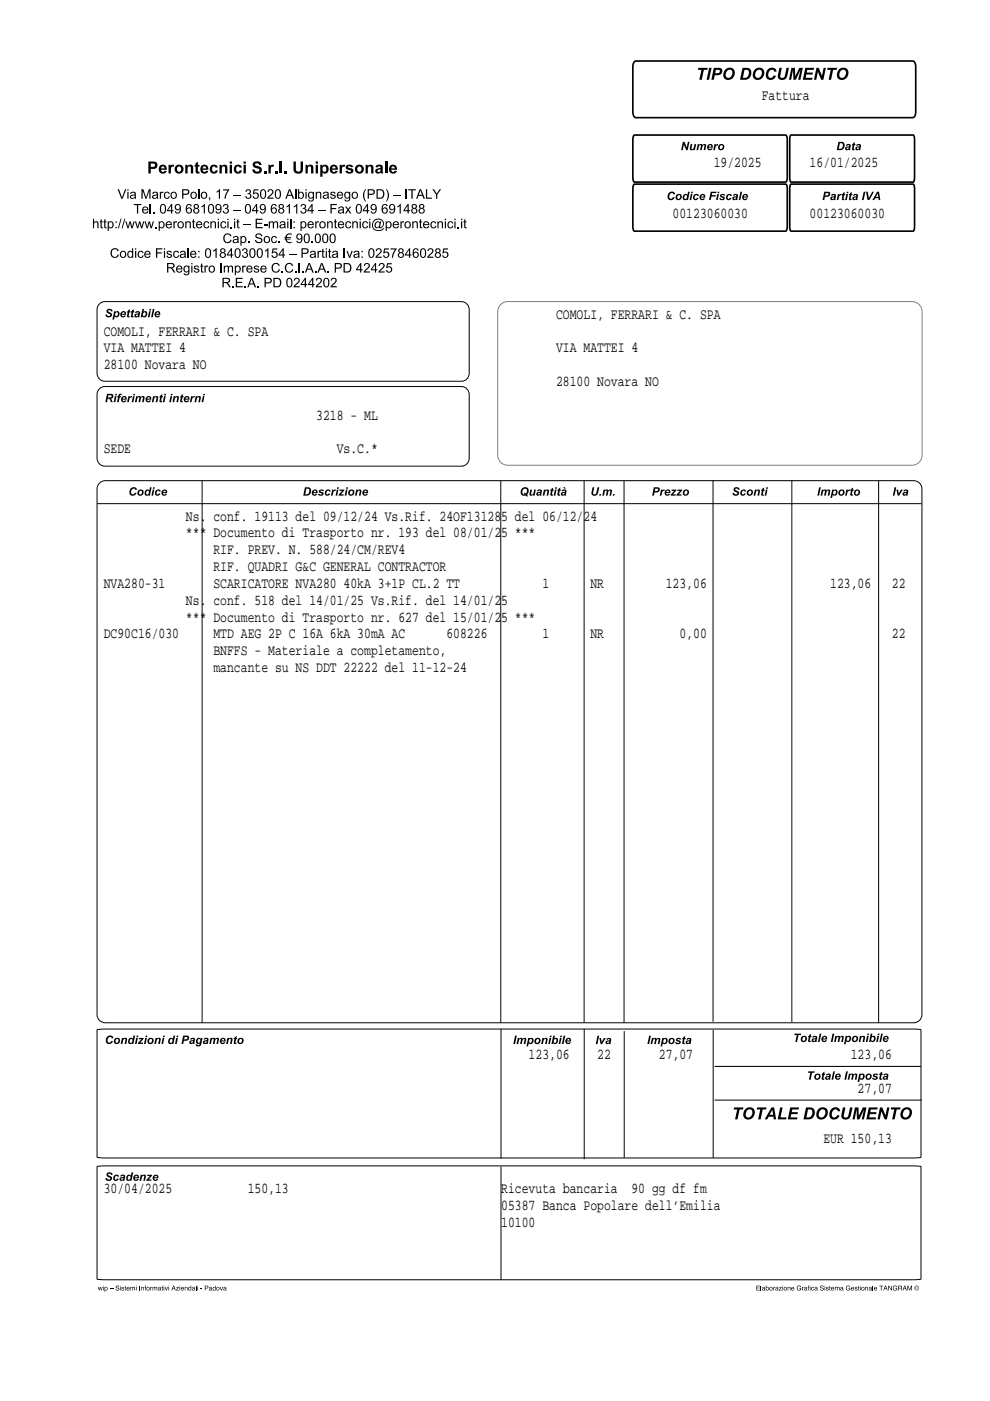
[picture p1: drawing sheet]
<svg xmlns="http://www.w3.org/2000/svg" width="210mm" height="297mm" viewBox="0 0 210 297" stroke-linecap="round" stroke-linejoin="round" font-family="sans-serif">
<defs><g id="words">
<g font-size="3.2">
<text x="161.5" y="21.2">Fattura</text>
<text x="151.3" y="35.5">19/2025</text>
<text x="171.7" y="35.5">16/01/2025</text>
<text x="142.6" y="46.2">00123060030</text>
<text x="171.7" y="46.2">00123060030</text>
<text x="22" y="71.2">COMOLI, FERRARI &amp; C. SPA</text>
<text x="117.9" y="67.6">COMOLI, FERRARI &amp; C. SPA</text>
<text x="22" y="74.7">VIA MATTEI 4</text>
<text x="117.9" y="74.7">VIA MATTEI 4</text>
<text x="22" y="78.3">28100 Novara NO</text>
<text x="117.9" y="81.9">28100 Novara NO</text>
<text x="67" y="89">3218 - ML</text>
<text x="22" y="96.1">SEDE</text>
<text x="71.4" y="96.1">Vs.C.*</text>
<text x="39.4" y="110.4">Ns. conf. 19113 del 09/12/24 Vs.Rif. 24OF131285 del 06/12/24</text>
<text x="39.4" y="114">*** Documento di Trasporto nr. 193 del 08/01/25 ***</text>
<text x="45.2" y="117.5">RIF. PREV. N. 588/24/CM/REV4</text>
<text x="22" y="124.7">NVA280-31</text>
<text x="45.2" y="121.1">RIF. QUADRI G&amp;C GENERAL CONTRACTOR</text>
<text x="45.2" y="124.7">SCARICATORE NVA280 40kA 3+1P CL.2 TT</text>
<text x="115" y="124.7">1</text>
<text x="125.2" y="124.7">NR</text>
<text x="141.2" y="124.7">123,06</text>
<text x="176" y="124.7">123,06</text>
<text x="189.1" y="124.7">22</text>
<text x="39.4" y="128.2">Ns. conf. 518 del 14/01/25 Vs.Rif. del 14/01/25</text>
<text x="39.4" y="131.8">*** Documento di Trasporto nr. 627 del 15/01/25 ***</text>
<text x="22" y="135.4">DC90C16/030</text>
<text x="45.2" y="135.4">MTD AEG 2P C 16A 6kA 30mA AC</text>
<text x="94.7" y="135.4">608226</text>
<text x="115" y="135.4">1</text>
<text x="125.2" y="135.4">NR</text>
<text x="144.1" y="135.4">0,00</text>
<text x="189.1" y="135.4">22</text>
<text x="45.2" y="138.9">BNFFS - Materiale a completamento,</text>
<text x="45.2" y="142.5">mancante su NS DDT 22222 del 11-12-24</text>
<text x="112.1" y="224.5">123,06</text>
<text x="126.6" y="224.5">22</text>
<text x="139.7" y="224.5">27,07</text>
<text x="180.4" y="224.5">123,06</text>
<text x="181.8" y="231.6">27,07</text>
<text x="174.6" y="242.3">EUR 150,13</text>
<text x="22" y="253">30/04/2025</text>
<text x="52.5" y="253">150,13</text>
<text x="106.3" y="253">Ricevuta bancaria</text>
<text x="106.3" y="256.6">05387 Banca Popolare dell’Emilia</text>
<text x="133.9" y="253">90 gg df fm</text>
<text x="106.3" y="260.2">10100</text>
</g>
</g></defs>
<path d="M134.6 13l58.9-.1a1.07 1.07 0 0 1 .7 1.2v9.6a1.07 1.07 0 0 1-.7 1.2h-58.7a1.08 1.08 0 0 1-.6-1.2v-9.6zM134.4 28.7l32.2-.1 .2 .3 .1 .7-.1 8.7-.2 .3h-32.1l-.2-.3-.1-.7v-8zM134.4 39.1l32.2-.1 .2 .3 .1 .7-.1 8.7-.2 .3h-32.1l-.2-.3-.1-.7v-8zM167.6 28.7l26-.1 .3 1-.1 8.7-.2 .3h-25.9l-.2-.3-.1-.7v-8zM167.6 39.1l26-.1 .3 1-.1 8.7-.2 .3h-25.9l-.2-.3-.1-.7v-8z" fill="none" stroke="#000" stroke-width=".35"/>
<g fill="none" stroke="#000" stroke-width=".21">
<path d="M21.1 64.4l.7-.4 .4-.1h75.7a1.66 1.66 0 0 1 1.6 1.7v13.5a1.66 1.66 0 0 1-1.6 1.7h-75.7a1.67 1.67 0 0 1-1.6-1.7v-13.5v-.4zM21.1 82.4l.7-.4h.4h75.7a1.66 1.66 0 0 1 1.6 1.6v13.5a1.66 1.66 0 0 1-1.6 1.7h-75.7a1.67 1.67 0 0 1-1.6-1.7v-13.5v-.4zM20.6 106.8h174.8M21.1 102.4l.8-.4 .4-.1h171.4a1.74 1.74 0 0 1 1.8 1.7v111.5a1.75 1.75 0 0 1-1.8 1.7h-171.4a1.75 1.75 0 0 1-1.7-1.7v-111.5v-.4zM42.9 101.9v114.9M106.2 101.9v114.9M123.8 101.9v114.9M132.3 101.9v114.9M151.2 101.8v114.8M167.9 101.8v114.9M186.3 101.9v114.9M20.6 218.3l1.7-.1h172.6l.4 .1v27.1l-1.8 .1-172.6-.1h-.3z"/>
<path d="M106.2 218.2v27.4M123.9 218.2v27.6M132.4 218.6v26.9M151.2 218.3v27.2M151.5 226.1h43.8M151.5 233.2h43.9M20.6 247.3l1.7-.1 172.6 .1h.4v23.9l-1.8 .1h-172.6l-.3-.1zM106.2 247.3v24"/>
</g>
<g fill="#000">
<path d="M150.4 14.4h.5l-.6 2.5h-.5zM25.6 46.3h.2l-.6 2.1h-.2zM26.4 46.3h.2l-.6 2.1h-.2zM157 40.6h.3l-.3 1.8h-.4zM183.1 40.6h.4l-.4 1.8h-.3zM32.4 65.5h.3l-.3 1.8h-.4zM127.1 104.8h.4l-.1 .3h-.4zM130 104.8h.3v.3h-.4zM173.7 103.3h.3l-.3 1.8h-.4zM189.7 103.3h.3l-.3 1.8h-.4zM109.2 219.6h.4l-.4 1.7h-.4zM119.5 219.6h.3l-.3 1.7h-.4z"/>
<path d="M126.7 219.6h.3l-.3 1.8h-.4zM137.6 219.6h.4l-.4 1.8h-.3zM173.8 219.1h.3l-.3 1.8h-.4zM176.5 219.1h.4l-.4 1.8h-.3zM176.7 227.1h.3l-.4 1.8h-.3zM179.4 227.1h.4l-.4 1.8h-.4zM186.8 219.1h.4l-.4 1.8h-.3z"/>
<path d="M148.1 14.4h2l-.1 .4h-.8l-.4 2.1h-.5l.4-2.1h-.7z" fill-rule="evenodd"/>
<path d="M151.4 14.4h1a.79 .79 0 0 1 .7 .8 .79 .79 0 0 1-.9 .7l-.6 .1-.3 .9h-.5zM151.8 14.8l-.2 .7a.69 .69 0 0 0 1-.5l-.1-.2z" fill-rule="evenodd"/>
<path d="M153.8 14.7a1.19 1.19 0 0 1 1.8 0 1.19 1.19 0 0 1-.1 1.7 1.18 1.18 0 0 1-1.7 .4 1.18 1.18 0 0 1-.2-1.8zM154.3 14.9a.85 .85 0 0 0-.5 .9 .85 .85 0 0 0 .6 .7 .91 .91 0 0 0 .9-.7 .91 .91 0 0 0-.6-1z" fill-rule="evenodd"/>
<path d="M157.4 14.4h.7a1.14 1.14 0 0 1 1.2 .6 1.14 1.14 0 0 1-.3 1.4 1.31 1.31 0 0 1-1.2 .5h-.9zM157.9 14.8l-.4 1.7a1 1 0 0 0 1.1-.5 1 1 0 0 0-.1-1.2z" fill-rule="evenodd"/>
<path d="M160.1 14.7a1.19 1.19 0 0 1 1.7 0 1.19 1.19 0 0 1-.1 1.7 1.18 1.18 0 0 1-1.7 .4 1.18 1.18 0 0 1-.2-1.8zM160.5 14.9a.85 .85 0 0 0-.5 .9 .85 .85 0 0 0 .7 .7 .91 .91 0 0 0 .8-.7 .91 .91 0 0 0-.5-1z" fill-rule="evenodd"/>
<path d="M162.8 14.7a1.05 1.05 0 0 1 1.1-.3 1.05 1.05 0 0 1 .8 .8h-.5a.68 .68 0 0 0-.9-.3 .68 .68 0 0 0-.4 .8 .59 .59 0 0 0 .4 .8 .59 .59 0 0 0 .7-.5l.5 .1a1.15 1.15 0 0 1-1.6 .8 1.15 1.15 0 0 1-.4-1.8z" fill-rule="evenodd"/>
<path d="M165.3 14.4h.5l-.4 1.7a.51 .51 0 0 0 .6 .4 .51 .51 0 0 0 .4-.5l.4-1.6h.5l-.3 1.4a1.07 1.07 0 0 1-.9 1.1 1.07 1.07 0 0 1-1.2-.7z" fill-rule="evenodd"/>
<path d="M167.8 14.4h.7l.1 1.8 .9-1.8h.7l-.5 2.5h-.5l.5-2.1-1 2.1h-.5l-.1-2.1-.4 2.1h-.4z" fill-rule="evenodd"/>
<path d="M170.7 14.4h1.9l-.1 .4h-1.3l-.2 .6h1.4l-.1 .4h-1.3l-.2 .7h1.5l-.1 .4h-2z" fill-rule="evenodd"/>
<path d="M173.1 14.4h.5l.7 1.7 .3-1.7h.5l-.5 2.5h-.5l-.7-1.7-.3 1.7h-.5z" fill-rule="evenodd"/>
<path d="M175.5 14.4h2l-.1 .4h-.8l-.4 2.1h-.5l.4-2.1h-.7z" fill-rule="evenodd"/>
<path d="M177.9 14.7a1.19 1.19 0 0 1 1.7 0 1.19 1.19 0 0 1 0 1.7 1.18 1.18 0 0 1-1.7 .4 1.18 1.18 0 0 1-.2-1.8zM178.4 14.9a.85 .85 0 0 0-.5 .9 .85 .85 0 0 0 .6 .7 .91 .91 0 0 0 .8-.7 .91 .91 0 0 0-.5-1z" fill-rule="evenodd"/>
<path d="M31.5 34.2h.8a.83 .83 0 0 1 1.1 .8 .83 .83 0 0 1-1.1 .8h-.3v1h-.5zM32 34.7v.7h.5a.35 .35 0 0 0 .4-.4 .35 .35 0 0 0-.5-.3z" fill-rule="evenodd"/>
<path d="M33.9 35.2a.87 .87 0 0 1 1.1-.2 .87 .87 0 0 1 .4 1h-1.2a.36 .36 0 0 0 .2 .4 .36 .36 0 0 0 .5-.2l.4 .1a.93 .93 0 0 1-1.4 .3 .93 .93 0 0 1 0-1.4zM34.3 35.4l-.1 .3h.7l-.2-.4z" fill-rule="evenodd"/>
<path d="M35.7 34.9h.5v.3l.3-.3 .4 .1-.1 .4a.38 .38 0 0 0-.5 .1 .38 .38 0 0 0-.1 .4v.9h-.5z" fill-rule="evenodd"/>
<path d="M37 35.9a.96 .96 0 0 1 1.9 0 .96 .96 0 0 1-1.9 0zM37.7 35.4a.54 .54 0 0 0-.1 .8 .54 .54 0 0 0 .8 0 .54 .54 0 0 0-.1-.8l-.3-.1z" fill-rule="evenodd"/>
<path d="M39.3 34.9h.4v.3a.65 .65 0 0 1 .8-.3 .65 .65 0 0 1 .5 .7v1.2h-.5v-1.2a.34 .34 0 0 0-.4-.3 .34 .34 0 0 0-.3 .4v1.1h-.5z" fill-rule="evenodd"/>
<path d="M41.5 34.6l.5-.3v.6h.3v.4h-.3v.8v.3h.3v.3a.54 .54 0 0 1-.6 .1 .54 .54 0 0 1-.2-.7v-.8h-.3v-.4h.3z" fill-rule="evenodd"/>
<path d="M42.7 35.2a.87 .87 0 0 1 1.1-.2 .87 .87 0 0 1 .4 1h-1.2a.36 .36 0 0 0 .2 .4 .36 .36 0 0 0 .5-.2l.5 .1a.93 .93 0 0 1-1.5 .3 .93 .93 0 0 1 0-1.4zM43.1 35.4l-.1 .3h.7l-.2-.4z" fill-rule="evenodd"/>
<path d="M44.7 35.2a.88 .88 0 0 1 1.5 .3l-.5 .1a.43 .43 0 0 0-.6-.2 .43 .43 0 0 0-.1 .6 .37 .37 0 0 0 .3 .4 .37 .37 0 0 0 .4-.3l.5 .1a.93 .93 0 0 1-1.4 .5 .93 .93 0 0 1-.1-1.5z" fill-rule="evenodd"/>
<path d="M46.5 34.9h.5v.3a.65 .65 0 0 1 .8-.3 .65 .65 0 0 1 .4 .7v1.2h-.5v-1.2a.34 .34 0 0 0-.4-.3 .34 .34 0 0 0-.3 .4v1.1h-.5z" fill-rule="evenodd"/>
<path d="M48.7 34.2h.5v.5h-.5zM48.7 34.9h.5v1.9h-.5z" fill-rule="evenodd"/>
<path d="M49.8 35.2a.88 .88 0 0 1 1.5 .3l-.5 .1a.43 .43 0 0 0-.6-.2 .43 .43 0 0 0-.1 .6 .37 .37 0 0 0 .3 .4 .37 .37 0 0 0 .4-.3l.5 .1a.93 .93 0 0 1-1.4 .5 .93 .93 0 0 1-.1-1.5z" fill-rule="evenodd"/>
<path d="M51.6 34.2h.5v.5h-.5zM51.6 34.9h.5v1.9h-.5z" fill-rule="evenodd"/>
<path d="M53.8 34.4a1.03 1.03 0 0 1 1.7 .6h-.6a.41 .41 0 0 0-.4-.4 .41 .41 0 0 0-.4 .4l.1 .1a1.12 1.12 0 0 1 1.3 1.1 1.08 1.08 0 0 1-1.1 .6 1.08 1.08 0 0 1-.9-.8l.5-.1a.48 .48 0 0 0 .5 .6 .48 .48 0 0 0 .4-.7 1.44 1.44 0 0 1-1.3-.9z" fill-rule="evenodd"/>
<path d="M56 36.3h.4v.5h-.4z" fill-rule="evenodd"/>
<path d="M56.9 34.9h.5v.3l.3-.3 .4 .1-.1 .4a.38 .38 0 0 0-.5 .1 .38 .38 0 0 0-.1 .4v.9h-.5z" fill-rule="evenodd"/>
<path d="M58.3 36.3h.5v.5h-.5z" fill-rule="evenodd"/>
<path d="M59.3 34.2h.5v2.6h-.5z" fill-rule="evenodd"/>
<path d="M60.3 36.3h.5v.5h-.5z" fill-rule="evenodd"/>
<path d="M62.2 34.2h.5v1.4a.54 .54 0 0 0 .5 .8 .54 .54 0 0 0 .5-.8v-1.4h.5v1.4a1.03 1.03 0 0 1-1 1.2 1.03 1.03 0 0 1-1-1.2z" fill-rule="evenodd"/>
<path d="M64.8 34.9h.4v.3a.65 .65 0 0 1 .8-.3 .65 .65 0 0 1 .4 .7v1.2h-.5v-1.2a.34 .34 0 0 0-.3-.3 .34 .34 0 0 0-.3 .4v1.1h-.5z" fill-rule="evenodd"/>
<path d="M66.9 34.2h.5v.5h-.5zM66.9 34.9h.5v1.9h-.5z" fill-rule="evenodd"/>
<path d="M67.9 34.9h.4v.3a.8 .8 0 0 1 1.1-.1 .8 .8 0 0 1 .3 1 .72 .72 0 0 1-.5 .7 .72 .72 0 0 1-.8-.3v1h-.5zM68.5 35.4a.53 .53 0 0 0-.1 .7 .53 .53 0 0 0 .7 .2 .52 .52 0 0 0 .1-.7 .52 .52 0 0 0-.7-.2z" fill-rule="evenodd"/>
<path d="M70.2 35.2a.87 .87 0 0 1 1-.2 .87 .87 0 0 1 .4 1h-1.2a.36 .36 0 0 0 .3 .4 .36 .36 0 0 0 .4-.2l.5 .1a.93 .93 0 0 1-1.4 .3 .93 .93 0 0 1 0-1.4zM70.5 35.4l-.1 .3h.8l-.3-.4z" fill-rule="evenodd"/>
<path d="M72 34.9h.5v.3l.3-.3 .4 .1-.2 .4a.38 .38 0 0 0-.4 .1 .38 .38 0 0 0-.1 .4v.9h-.5z" fill-rule="evenodd"/>
<path d="M73.5 35.1a.94 .94 0 0 1 1.4 .3l-.5 .1a.31 .31 0 0 0-.3-.3 .31 .31 0 0 0-.3 .3 1.24 1.24 0 0 1 1.1 .7 .92 .92 0 0 1-.8 .6 .92 .92 0 0 1-.9-.5l.5-.1a.35 .35 0 0 0 .4 .3 .35 .35 0 0 0 .3-.3 1 1 0 0 1-1.1-.9z" fill-rule="evenodd"/>
<path d="M75.3 35.9a.96 .96 0 0 1 1.9 0 .96 .96 0 0 1-1.9 0zM75.9 35.4a.54 .54 0 0 0-.1 .8 .54 .54 0 0 0 .8 0 .54 .54 0 0 0-.1-.8l-.3-.1z" fill-rule="evenodd"/>
<path d="M77.5 34.9h.5v.3a.65 .65 0 0 1 .7-.3 .65 .65 0 0 1 .5 .7v1.2h-.5v-1.2a.34 .34 0 0 0-.4-.3 .34 .34 0 0 0-.3 .4v1.1h-.5z" fill-rule="evenodd"/>
<path d="M79.7 35.1a.8 .8 0 0 1 .9-.2 .8 .8 0 0 1 .6 .7l.1 1.2h-.5l-.1-.2a.61 .61 0 0 1-1.1 0 .61 .61 0 0 1 .6-.9l.5-.1a.32 .32 0 0 0-.3-.3 .32 .32 0 0 0-.4 .2l-.4-.1zM80.1 36.1a.32 .32 0 0 0 .4 .4 .32 .32 0 0 0 .2-.5z" fill-rule="evenodd"/>
<path d="M81.6 34.2h.5v2.6h-.5z" fill-rule="evenodd"/>
<path d="M82.7 35.2a.87 .87 0 0 1 1.1-.2 .87 .87 0 0 1 .4 1h-1.2a.36 .36 0 0 0 .2 .4 .36 .36 0 0 0 .5-.2l.5 .1a.93 .93 0 0 1-1.5 .3 .93 .93 0 0 1 0-1.4zM83.1 35.4l-.1 .3h.7l-.2-.4z" fill-rule="evenodd"/>
<path d="M144.8 30.1h.3l.5 1.2 .3-1.2h.3l-.4 1.7h-.3l-.5-1.2-.2 1.2h-.4z" fill-rule="evenodd"/>
<path d="M146.4 30.6h.4l-.2 .9 .1 .1 .4-.3 .2-.7h.3l-.3 1.2h-.3v-.1a.43 .43 0 0 1-.5 .2 .43 .43 0 0 1-.2-.6z" fill-rule="evenodd"/>
<path d="M147.9 30.6h.4l-.1 .1 .6-.2 .2 .3a.4 .4 0 0 1 .5-.3 .4 .4 0 0 1 .2 .6l-.2 .7h-.3l.2-.9-.1-.1-.3 .2-.2 .8h-.4l.2-.9-.2-.1-.4 1h-.3z" fill-rule="evenodd"/>
<path d="M150.2 30.6a.57 .57 0 0 1 .7 0 .57 .57 0 0 1 .2 .7h-.8l.1 .3 .7-.1a.64 .64 0 0 1-1 .2 .64 .64 0 0 1 .1-1.1zM150.4 30.9l-.1 .2h.5a.25 .25 0 0 0-.1-.3 .25 .25 0 0 0-.3 .1z" fill-rule="evenodd"/>
<path d="M151.5 30.6h.3v.2l.2-.2h.3l-.1 .2a.48 .48 0 0 0-.5 .6l-.1 .4h-.4z" fill-rule="evenodd"/>
<path d="M152.2 31.2a.7 .7 0 0 1 1.4 0 .7 .7 0 0 1-1.4 0zM152.5 31.2a.4 .4 0 0 0 .8 0 .4 .4 0 0 0-.8 0z" fill-rule="evenodd"/>
<path d="M177.8 30.1h.4a.9 .9 0 0 1 .9 1 .9 .9 0 0 1-1.1 .7h-.6zM178.1 30.4l-.3 1.2a.68 .68 0 0 0 .8-.4 .68 .68 0 0 0-.2-.8z" fill-rule="evenodd"/>
<path d="M179.4 30.7a.55 .55 0 0 1 .8-.2 .55 .55 0 0 1 .1 .8v.5h-.4v-.1a.4 .4 0 0 1-.6 0 .4 .4 0 0 1 .1-.6l.6-.1a.19 .19 0 0 0-.1-.2 .19 .19 0 0 0-.2 .1h-.4zM179.6 31.3a.2 .2 0 0 0 .2 .3 .2 .2 0 0 0 .1-.3z" fill-rule="evenodd"/>
<path d="M180.9 30.3l.4-.2-.1 .5h.2l-.1 .2h-.2l-.1 .7 .2 .1v.2a.36 .36 0 0 1-.5 0 .36 .36 0 0 1 0-.5l.1-.5h-.2l.1-.2h.1z" fill-rule="evenodd"/>
<path d="M181.6 30.7a.55 .55 0 0 1 .7-.2 .55 .55 0 0 1 .2 .8v.5h-.4v-.1a.4 .4 0 0 1-.7 0 .4 .4 0 0 1 .2-.6l.6-.1a.19 .19 0 0 0-.1-.2 .19 .19 0 0 0-.3 .1h-.3zM181.7 31.3a.21 .21 0 0 0 .3 .3 .2 .2 0 0 0 .1-.3z" fill-rule="evenodd"/>
<path d="M19.7 46.4h.2v.7a.53 .53 0 0 1 .7-.2 .53 .53 0 0 1 .3 .6v.9h-.3v-.9a.36 .36 0 0 0-.4-.4 .36 .36 0 0 0-.3 .5v.8h-.2z" fill-rule="evenodd"/>
<path d="M21.3 46.6l.3-.2v.5h.2v.2h-.2v1l.2 .1v.2a.37 .37 0 0 1-.4 0 .37 .37 0 0 1-.1-.4v-.9h-.2v-.2h.2z" fill-rule="evenodd"/>
<path d="M22.1 46.6l.2-.2v.5h.3v.2h-.3v1l.3 .1v.2a.37 .37 0 0 1-.4 0 .37 .37 0 0 1-.1-.4v-.9h-.2v-.2h.2z" fill-rule="evenodd"/>
<path d="M22.8 46.9h.3v.2a.67 .67 0 0 1 .9 0 .67 .67 0 0 1 0 1 .56 .56 0 0 1-.9 .1v.8h-.3zM23.2 47.2a.51 .51 0 0 0-.1 .7 .51 .51 0 0 0 .6 .2 .5 .5 0 0 0 .1-.7 .5 .5 0 0 0-.6-.2z" fill-rule="evenodd"/>
<path d="M24.5 46.9h.3v.3h-.3zM24.5 48.1h.3v.3h-.3z" fill-rule="evenodd"/>
<path d="M23.8 52.8a.88 .88 0 0 1 1.4 .4l-.3 .1a.69 .69 0 0 0-.9-.3 .69 .69 0 0 0-.3 .9 .61 .61 0 0 0 .6 .6 .61 .61 0 0 0 .6-.6l.3 .1a.97 .97 0 0 1-1.4 .5 .97 .97 0 0 1-.3-1.4z" fill-rule="evenodd"/>
<path d="M25.4 53.9a.75 .75 0 0 1 1.5 0 .75 .75 0 0 1-1.5 0zM25.8 53.5a.5 .5 0 0 0-.1 .7 .5 .5 0 0 0 .8 0 .51 .51 0 0 0-.1-.6 .51 .51 0 0 0-.6-.1z" fill-rule="evenodd"/>
<path d="M24.9 40.1h.3l.7 1.8 .6-1.8h.3l-.8 2h-.3z" fill-rule="evenodd"/>
<path d="M27 40.1h.3v.3h-.3zM27 40.7h.3v1.4h-.3z" fill-rule="evenodd"/>
<path d="M26.6 46.9h.2l.3 1.2 .4-1.2h.2l.3 1.2 .3-1.2h.3l-.5 1.5h-.2l-.3-1.1-.3 1.1h-.3z" fill-rule="evenodd"/>
<path d="M27.1 53.4l.5-.2 .4 .2v-.8h.2v2.1h-.2v-.2a.7 .7 0 0 1-1-.1 .7 .7 0 0 1 .1-1zM27.3 53.5a.52 .52 0 0 0-.1 .7 .52 .52 0 0 0 .7 .2 .52 .52 0 0 0 .1-.7 .52 .52 0 0 0-.7-.2z" fill-rule="evenodd"/>
<path d="M27.7 40.8a.66 .66 0 0 1 .8-.1 .66 .66 0 0 1 .3 .8l.1 .6h-.3v-.1a.52 .52 0 0 1-.7 .2 .52 .52 0 0 1-.3-.7l.3-.2a.43 .43 0 0 0 .6-.3l-.3-.2-.4 .3h-.2zM27.9 41.6a.35 .35 0 0 0 .3 .5 .35 .35 0 0 0 .3-.5l.1-.2z" fill-rule="evenodd"/>
<path d="M28.6 52.6h.3v.3h-.3zM28.6 53.2h.3v1.5h-.3z" fill-rule="evenodd"/>
<path d="M28.4 43.2h1.6v.3h-.7v1.8h-.3v-1.8h-.6z" fill-rule="evenodd"/>
<path d="M28.6 46.9h.3l.3 1.2 .3-1.2h.3l.2 1.2 .4-1.2h.2l-.4 1.5h-.3l-.3-1.1-.3 1.1h-.2z" fill-rule="evenodd"/>
<path d="M30 40.1h.4l.6 1.7 .6-1.7h.3v2h-.2v-1.7l-.6 1.7h-.3l-.5-1.7v1.7h-.3z" fill-rule="evenodd"/>
<path d="M29.4 53.4l.7-.2 .3 .4-.2 .1a.44 .44 0 0 0-.6-.3 .44 .44 0 0 0-.2 .7 .38 .38 0 0 0 .4 .4 .38 .38 0 0 0 .4-.4l.3 .1a.69 .69 0 0 1-1.1 .4 .69 .69 0 0 1-.1-1.1z" fill-rule="evenodd"/>
<path d="M30.6 46.9h.3l.3 1.2 .3-1.2h.3l.3 1.2 .3-1.2h.2l-.4 1.5h-.3l-.3-1.1-.3 1.1h-.2z" fill-rule="evenodd"/>
<path d="M30.3 44a.68 .68 0 0 1 .8-.2 .68 .68 0 0 1 .4 .8h-1.1a.43 .43 0 0 0 .3 .5 .43 .43 0 0 0 .5-.3h.3a.74 .74 0 0 1-1.2 .3 .74 .74 0 0 1 0-1.1zM30.5 44.1l-.1 .3h.8l-.2-.4z" fill-rule="evenodd"/>
<path d="M30.8 53.4a.68 .68 0 0 1 .8-.2 .68 .68 0 0 1 .3 .8h-1.1a.43 .43 0 0 0 .4 .5 .43 .43 0 0 0 .5-.3h.2a.74 .74 0 0 1-1.1 .3 .74 .74 0 0 1 0-1.1zM31 53.5l-.1 .3h.8l-.3-.4z" fill-rule="evenodd"/>
<path d="M32.5 45h.2v.3h-.2z" fill-rule="evenodd"/>
<path d="M32.9 48.1h.3v.3h-.3z" fill-rule="evenodd"/>
<path d="M33.1 52.6h1.3v.3h-1.1v.6h1v.2h-1v1h-.2z" fill-rule="evenodd"/>
<path d="M32.4 40.8a.66 .66 0 0 1 .8-.1 .66 .66 0 0 1 .3 .8l.1 .6h-.3v-.1a.52 .52 0 0 1-.7 .2 .52 .52 0 0 1-.3-.7l.3-.2a.43 .43 0 0 0 .6-.3l-.3-.2-.4 .3h-.2zM32.6 41.6a.35 .35 0 0 0 .3 .5 .35 .35 0 0 0 .3-.5v-.2z" fill-rule="evenodd"/>
<path d="M33.6 46.9h.3v.2a.67 .67 0 0 1 .9 0 .67 .67 0 0 1 0 1 .56 .56 0 0 1-.9 .1v.8h-.3zM34 47.2a.51 .51 0 0 0-.1 .7 .51 .51 0 0 0 .6 .2 .5 .5 0 0 0 .1-.7 .5 .5 0 0 0-.6-.2z" fill-rule="evenodd"/>
<path d="M33.9 40.7h.2v.2l.2-.2h.2h.2l-.1 .2a.33 .33 0 0 0-.4 .1 .33 .33 0 0 0-.1 .4v.7h-.2z" fill-rule="evenodd"/>
<path d="M34.2 43.4a.8 .8 0 0 1 .9 .2 .8 .8 0 0 1 .1 .9 .7 .7 0 0 1-.8 .8 .7 .7 0 0 1-.5-1l.1-.6zM34.3 43.6a1.11 1.11 0 0 0 .3 1.5 1.04 1.04 0 0 0-.1-1.7z" fill-rule="evenodd"/>
<path d="M34.7 52.6h.3v.3h-.3zM34.7 53.2h.3v1.5h-.3z" fill-rule="evenodd"/>
<path d="M35.4 53.3l.1-.1a.62 .62 0 0 1 .9 .4h-.2a.29 .29 0 0 0-.3-.3 .29 .29 0 0 0-.3 .4h.1a.56 .56 0 0 1 .6 .2 .56 .56 0 0 1 0 .7 .66 .66 0 0 1-1-.4h.2a.33 .33 0 0 0 .4 .3 .33 .33 0 0 0 .3-.4 .71 .71 0 0 1-.9-.6z" fill-rule="evenodd"/>
<path d="M35.4 55.8h.9a.56 .56 0 0 1 .7 .4 .56 .56 0 0 1-.5 .7l.7 .9h-.3l-.6-.8-.3-.1h-.3v.9h-.3zM35.7 56v.7h.6a.35 .35 0 0 0 .5-.3 .35 .35 0 0 0-.5-.4z" fill-rule="evenodd"/>
<path d="M34.9 40.8l.7-.1 .4 .4h-.2a.44 .44 0 0 0-.7-.2 .44 .44 0 0 0-.1 .7 .38 .38 0 0 0 .4 .4 .38 .38 0 0 0 .4-.4h.2a.7 .7 0 0 1-1 .5 .7 .7 0 0 1-.2-1.1z" fill-rule="evenodd"/>
<path d="M36.1 41.4a.75 .75 0 0 1 1.5 0 .75 .75 0 0 1-1.5 0zM36.5 41a.5 .5 0 0 0 0 .7 .5 .5 0 0 0 .7 0 .51 .51 0 0 0 0-.6 .51 .51 0 0 0-.7-.1z" fill-rule="evenodd"/>
<path d="M35.3 47.1a.68 .68 0 0 1 .8-.1 .68 .68 0 0 1 .4 .7h-1.1a.43 .43 0 0 0 .3 .5 .43 .43 0 0 0 .5-.3l.3 .1a.74 .74 0 0 1-1.2 .3 .74 .74 0 0 1 0-1.2zM35.5 47.2l-.1 .3h.8l-.2-.4z" fill-rule="evenodd"/>
<path d="M36.3 43.2h.2v1.4h.3v.2h-.3v.5h-.2v-.5h-.9v-.2zM36.3 43.6l-.7 1h.7z" fill-rule="evenodd"/>
<path d="M36.8 46.9h.2v.3l.1-.3h.3l.2 .1-.1 .2a.33 .33 0 0 0-.4 0 .33 .33 0 0 0-.1 .4v.8h-.2z" fill-rule="evenodd"/>
<path d="M37.2 43.4a.72 .72 0 0 1 .9 0 .72 .72 0 0 1 .3 .8 .71 .71 0 0 1-.4 1 .71 .71 0 0 1-.9-.4h.2a.46 .46 0 0 0 .6 .2 .46 .46 0 0 0 .2-.6v-.1a.64 .64 0 0 1-.9 .1 .64 .64 0 0 1 0-1zM37.2 43.9a.45 .45 0 0 0 .9 0 .45 .45 0 0 0-.9 0z" fill-rule="evenodd"/>
<path d="M37.6 47.7a.75 .75 0 0 1 1.5 0 .75 .75 0 0 1-1.5 0zM38 47.2a.5 .5 0 0 0-.1 .8 .5 .5 0 0 0 .8 0 .51 .51 0 0 0 0-.7 .51 .51 0 0 0-.7-.1z" fill-rule="evenodd"/>
<path d="M36.9 53.4l.7-.2 .4 .4-.3 .1a.44 .44 0 0 0-.6-.3 .44 .44 0 0 0-.1 .7 .38 .38 0 0 0 .3 .4 .38 .38 0 0 0 .4-.4l.3 .1a.7 .7 0 0 1-1 .4 .7 .7 0 0 1-.2-1.1z" fill-rule="evenodd"/>
<path d="M37.5 56.5a.68 .68 0 0 1 .8-.1 .68 .68 0 0 1 .4 .7h-1.1a.43 .43 0 0 0 .3 .5 .43 .43 0 0 0 .5-.3h.3a.74 .74 0 0 1-1.2 .4 .74 .74 0 0 1 0-1.2zM37.7 56.6l-.1 .3h.8l-.2-.4z" fill-rule="evenodd"/>
<path d="M38.6 40.1h.8a.62 .62 0 0 1 .8 .6 .62 .62 0 0 1-.8 .6h-.5v.8h-.3zM38.9 40.4v.7h.7a.37 .37 0 0 0 .3-.5 .37 .37 0 0 0-.5-.2z" fill-rule="evenodd"/>
<path d="M39.1 56.5l.2-.2 .6 .2v-.2h.3v1.3a.64 .64 0 0 1-.5 .8 .64 .64 0 0 1-.8-.5h.3a.41 .41 0 0 0 .5 .2 .41 .41 0 0 0 .2-.5 .7 .7 0 0 1-.9-.1 .7 .7 0 0 1 .1-1zM39.3 56.6a.5 .5 0 0 0-.1 .7 .5 .5 0 0 0 .6 .1 .5 .5 0 0 0 .1-.6 .5 .5 0 0 0-.6-.2z" fill-rule="evenodd"/>
<path d="M38.3 53.4a.66 .66 0 0 1 .8-.2 .66 .66 0 0 1 .3 .8l.1 .7h-.3l-.1-.2a.52 .52 0 0 1-.7 .2 .52 .52 0 0 1-.2-.7l.3-.2a.43 .43 0 0 0 .6-.3l-.3-.1h-.3l-.1 .2h-.3zM38.4 54.1a.35 .35 0 0 0 .3 .5 .35 .35 0 0 0 .4-.4v-.3z" fill-rule="evenodd"/>
<path d="M39.3 46.9h.2v.2a.52 .52 0 0 1 .6-.2 .52 .52 0 0 1 .4 .6v.9h-.3v-.9a.34 .34 0 0 0-.2-.4 .34 .34 0 0 0-.4 .3l-.1 1h-.2z" fill-rule="evenodd"/>
<path d="M40.4 41.4a.73 .73 0 0 1 1.4 0 .73 .73 0 0 1-1.4 0zM40.7 41a.5 .5 0 0 0 0 .7 .5 .5 0 0 0 .7 0 .51 .51 0 0 0 0-.6 .51 .51 0 0 0-.7-.1z" fill-rule="evenodd"/>
<path d="M40.6 55.8h.2v.3h-.2zM40.6 56.3h.2v1.5h-.2z" fill-rule="evenodd"/>
<path d="M39.6 43.5l.3-.2h.4l.4 .4-.3 .1a.42 .42 0 0 0-.5-.3 .42 .42 0 0 0-.3 .5v.2a.64 .64 0 0 1 1 .1 .64 .64 0 0 1-.2 1 .64 .64 0 0 1-.9-.4l-.1-.9zM39.7 44.7a.44 .44 0 0 0 .8 0 .44 .44 0 0 0-.8 0z" fill-rule="evenodd"/>
<path d="M41.2 56.5l.1-.1a.62 .62 0 0 1 .9 .3h-.2a.29 .29 0 0 0-.3-.2 .29 .29 0 0 0-.3 .3h.1a.56 .56 0 0 1 .6 .2 .56 .56 0 0 1 0 .7 .66 .66 0 0 1-1-.4h.2a.33 .33 0 0 0 .4 .4 .33 .33 0 0 0 .3-.5 .71 .71 0 0 1-.9-.6z" fill-rule="evenodd"/>
<path d="M41.2 43.4a.54 .54 0 0 1 .8 0 .54 .54 0 0 1-.1 .8 .6 .6 0 0 1 .2 .9 .6 .6 0 0 1-.9 0 .6 .6 0 0 1 .1-.9l-.2-.3zM41.3 43.8a.32 .32 0 0 0 .6 0 .32 .32 0 0 0-.6 0zM41.2 44.7a.41 .41 0 0 0 .8 0 .41 .41 0 0 0-.8 0z" fill-rule="evenodd"/>
<path d="M40.9 46.6l.2-.2v.5h.3v.2h-.3v1l.3 .1v.2a.37 .37 0 0 1-.4 0 .37 .37 0 0 1-.1-.4v-.9h-.2v-.2h.2z" fill-rule="evenodd"/>
<path d="M40.5 53.4a.68 .68 0 0 1 .8-.2 .68 .68 0 0 1 .3 .8h-1a.43 .43 0 0 0 .3 .5 .43 .43 0 0 0 .5-.3h.2a.74 .74 0 0 1-1.1 .3 .74 .74 0 0 1 0-1.1zM40.7 53.5l-.1 .3h.8l-.2-.4z" fill-rule="evenodd"/>
<path d="M42 53.2h.3v.3h-.3zM42 54.4h.3v.3h-.3z" fill-rule="evenodd"/>
<path d="M42.6 41.4a.73 .73 0 0 1 1.4 0 .73 .73 0 0 1-1.4 0zM42.9 41a.5 .5 0 0 0 0 .7 .5 .5 0 0 0 .7 0 .51 .51 0 0 0 0-.6 .51 .51 0 0 0-.7-.1z" fill-rule="evenodd"/>
<path d="M41.7 47.1a.68 .68 0 0 1 .9-.1 .68 .68 0 0 1 .3 .7h-1.1a.43 .43 0 0 0 .3 .5 .43 .43 0 0 0 .5-.3l.3 .1a.74 .74 0 0 1-1.1 .3 .74 .74 0 0 1-.1-1.2zM41.9 47.2l-.1 .3h.8l-.2-.4z" fill-rule="evenodd"/>
<path d="M42.6 56l.3-.2v.5h.2v.2h-.2v1l.2 .1 .1 .2a.37 .37 0 0 1-.5 0 .37 .37 0 0 1-.1-.4v-.9h-.2v-.2h.2z" fill-rule="evenodd"/>
<path d="M43.4 56.3h.2v.2l.1-.2h.3l.2 .1-.1 .2a.33 .33 0 0 0-.4 0 .33 .33 0 0 0-.1 .4v.8h-.2z" fill-rule="evenodd"/>
<path d="M42.7 43.7l.7-.5v2.1h-.2v-1.6l-.5 .3z" fill-rule="evenodd"/>
<path d="M43.7 52.7a.8 .8 0 0 1 1 .3 .8 .8 0 0 1 .1 .9 .7 .7 0 0 1-.9 .8 .7 .7 0 0 1-.4-1v-.6zM43.8 53a1.11 1.11 0 0 0 .3 1.5 1.04 1.04 0 0 0 0-1.7z" fill-rule="evenodd"/>
<path d="M44.4 43.4a.8 .8 0 0 1 .9 .2 .8 .8 0 0 1 .1 .9 .7 .7 0 0 1-.8 .8 .7 .7 0 0 1-.5-1l.1-.6zM44.5 43.6a1.11 1.11 0 0 0 .2 1.5 1.04 1.04 0 0 0 0-1.7z" fill-rule="evenodd"/>
<path d="M43.3 47.1l.7-.2 .4 .5h-.3a.44 .44 0 0 0-.6-.2 .44 .44 0 0 0-.1 .6 .38 .38 0 0 0 .4 .4 .38 .38 0 0 0 .4-.3h.2a.69 .69 0 0 1-1 .4 .69 .69 0 0 1-.2-1z" fill-rule="evenodd"/>
<path d="M44.2 57a.75 .75 0 0 1 1.5 0 .75 .75 0 0 1-1.5 0zM44.6 56.6a.5 .5 0 0 0-.1 .8 .5 .5 0 0 0 .8 0 .51 .51 0 0 0-.1-.7 .51 .51 0 0 0-.6-.1z" fill-rule="evenodd"/>
<path d="M44.3 41.9h.3l-.1 .5-.2 .1 .1-.4h-.1z" fill-rule="evenodd"/>
<path d="M44.6 46.9h.2v.2a.52 .52 0 0 1 .7-.2 .52 .52 0 0 1 .3 .6v.9h-.2v-.9a.34 .34 0 0 0-.3-.4 .34 .34 0 0 0-.4 .3v1h-.3z" fill-rule="evenodd"/>
<path d="M45.8 43.4a.72 .72 0 0 1 .9 0 .72 .72 0 0 1 .3 .8 .71 .71 0 0 1-.4 1 .71 .71 0 0 1-.9-.4h.2a.46 .46 0 0 0 .6 .2 .46 .46 0 0 0 .2-.6v-.1a.64 .64 0 0 1-.9 .1 .64 .64 0 0 1 0-1zM45.8 43.9a.45 .45 0 0 0 .9 0 .45 .45 0 0 0-.9 0z" fill-rule="evenodd"/>
<path d="M45.2 53.1l.7-.5v2.1h-.2v-1.6l-.5 .3z" fill-rule="evenodd"/>
<path d="M46.2 46.4h.2v.3h-.2zM46.2 46.9h.2v1.5h-.2z" fill-rule="evenodd"/>
<path d="M45.9 40.6l.8-.5v2h-.3v-1.5l-.5 .3z" fill-rule="evenodd"/>
<path d="M46.8 52.8a.54 .54 0 0 1 .8 0 .54 .54 0 0 1-.1 .8 .6 .6 0 0 1 .2 .9 .6 .6 0 0 1-.9 0 .6 .6 0 0 1 .2-.9l-.3-.3zM46.9 53.2a.35 .35 0 0 0 .7 0 .35 .35 0 0 0-.7 0zM46.8 54.1a.45 .45 0 0 0 .9 0 .45 .45 0 0 0-.9 0z" fill-rule="evenodd"/>
<path d="M47.5 43.4a.54 .54 0 0 1 .8 0 .54 .54 0 0 1-.1 .8 .62 .62 0 0 1 0 1 .62 .62 0 0 1-1-.5h.3a.41 .41 0 0 0 .4 .4 .41 .41 0 0 0 .4-.5 .41 .41 0 0 0-.6-.3v-.2a.35 .35 0 0 0 .5-.3 .35 .35 0 0 0-.4-.4 .35 .35 0 0 0-.3 .4h-.3z" fill-rule="evenodd"/>
<path d="M47.3 40.1h1.3l-.6 1.2-.2 .8h-.2l.1-.5 .6-1.2h-1z" fill-rule="evenodd"/>
<path d="M47.4 56.3h.3v.2a.49 .49 0 0 1 .8 0l.5-.2 .3 .1 .1 1.4h-.2v-.9a.3 .3 0 0 0-.3-.4 .3 .3 0 0 0-.3 .2l-.1 1.1h-.2v-1a.33 .33 0 0 0-.4-.3 .33 .33 0 0 0-.2 .5v.8h-.3z" fill-rule="evenodd"/>
<path d="M46.9 47.1l.7-.2 .4 .5h-.3a.44 .44 0 0 0-.6-.2 .44 .44 0 0 0-.1 .6 .38 .38 0 0 0 .4 .4 .38 .38 0 0 0 .4-.3h.2a.69 .69 0 0 1-1 .4 .69 .69 0 0 1-.2-1z" fill-rule="evenodd"/>
<path d="M48.2 46.4h.3v.3h-.3zM48.2 46.9h.3v1.5h-.3z" fill-rule="evenodd"/>
<path d="M47.7 49.7a.88 .88 0 0 1 1.4 .4h-.3a.69 .69 0 0 0-.9-.3 .69 .69 0 0 0-.3 1 .61 .61 0 0 0 .6 .5 .61 .61 0 0 0 .6-.5l.3 .1a.97 .97 0 0 1-1.4 .5 .97 .97 0 0 1-.2-1.4z" fill-rule="evenodd"/>
<path d="M48.9 48.1h.3v.3h-.3z" fill-rule="evenodd"/>
<path d="M49 52.6h.2v1.3h.3v.3h-.3v.5h-.3v-.5h-.8v-.3zM48.9 53l-.6 .9h.6z" fill-rule="evenodd"/>
<path d="M49.4 44.4h1.6v.2h-1.6z" fill-rule="evenodd"/>
<path d="M49.5 41.3h1.6v.2h-1.6z" fill-rule="evenodd"/>
<path d="M49.6 46.4h.3v.3h-.3zM49.6 46.9h.3v1.5h-.3z" fill-rule="evenodd"/>
<path d="M50 52.7a.8 .8 0 0 1 .9 .3 .8 .8 0 0 1 .1 .9 .7 .7 0 0 1-.8 .8 .7 .7 0 0 1-.5-1l.1-.6zM50.1 53a1.11 1.11 0 0 0 .3 1.5 1.04 1.04 0 0 0 0-1.7z" fill-rule="evenodd"/>
<path d="M49.8 56.3h.2v.2a.67 .67 0 0 1 .9 0 .67 .67 0 0 1 .1 .9 .56 .56 0 0 1-1 .2v.7h-.2zM50.1 56.6a.51 .51 0 0 0-.1 .7 .51 .51 0 0 0 .7 .2 .5 .5 0 0 0 .1-.7 .5 .5 0 0 0-.7-.2z" fill-rule="evenodd"/>
<path d="M49.5 50.2a.66 .66 0 0 1 .8-.1 .66 .66 0 0 1 .3 .8l.1 .6h-.3v-.2a.52 .52 0 0 1-.7 .3 .52 .52 0 0 1-.3-.7l.3-.2a.43 .43 0 0 0 .6-.3l-.3-.2-.4 .3h-.2zM49.7 51a.35 .35 0 0 0 .3 .4 .35 .35 0 0 0 .3-.4v-.2z" fill-rule="evenodd"/>
<path d="M50.3 46.6l.2-.2v.5h.3v.2h-.3v1l.3 .1v.2a.37 .37 0 0 1-.4 0 .37 .37 0 0 1-.1-.4v-.9h-.2v-.2h.2z" fill-rule="evenodd"/>
<path d="M51 50.1h.2v.2a.67 .67 0 0 1 .9 0 .67 .67 0 0 1 .1 .9 .56 .56 0 0 1-1 .2v.7h-.2zM51.3 50.4a.51 .51 0 0 0-.1 .6 .51 .51 0 0 0 .7 .2 .5 .5 0 0 0 .1-.7 .5 .5 0 0 0-.7-.1z" fill-rule="evenodd"/>
<path d="M51.5 52.8a.54 .54 0 0 1 .8-.1 .54 .54 0 0 1-.1 .9 .62 .62 0 0 1 0 1 .62 .62 0 0 1-.9-.5h.2a.41 .41 0 0 0 .5 .4 .41 .41 0 0 0 .3-.5 .41 .41 0 0 0-.5-.3v-.2a.35 .35 0 0 0 .5-.3 .35 .35 0 0 0-.4-.4 .35 .35 0 0 0-.3 .4h-.3z" fill-rule="evenodd"/>
<path d="M51.3 56.3h.3v.2l.1-.2h.3l.1 .1v.2a.33 .33 0 0 0-.4 0 .33 .33 0 0 0-.1 .4v.8h-.3z" fill-rule="evenodd"/>
<path d="M51.6 47.6h1.6v.2h-1.6z" fill-rule="evenodd"/>
<path d="M52.2 43.4a.8 .8 0 0 1 .9 .2 .8 .8 0 0 1 .1 .9 .7 .7 0 0 1-.8 .8 .7 .7 0 0 1-.5-1l.1-.6zM52.3 43.6a1.11 1.11 0 0 0 .3 1.5 1.04 1.04 0 0 0 0-1.7z" fill-rule="evenodd"/>
<path d="M52.2 40.2a.54 .54 0 0 1 .9 0 .54 .54 0 0 1-.2 .8 .62 .62 0 0 1 0 1.1 .62 .62 0 0 1-.9-.5h.2a.41 .41 0 0 0 .5 .3 .41 .41 0 0 0 .3-.5 .41 .41 0 0 0-.5-.2v-.2a.35 .35 0 0 0 .5-.3 .35 .35 0 0 0-.4-.4 .35 .35 0 0 0-.3 .4l-.3-.1z" fill-rule="evenodd"/>
<path d="M52.6 51.2h.3v.3h-.3z" fill-rule="evenodd"/>
<path d="M53.1 52.7a.8 .8 0 0 1 1 .3 .8 .8 0 0 1 .1 .9 .7 .7 0 0 1-.8 .8 .7 .7 0 0 1-.5-1v-.6zM53.2 53a1.11 1.11 0 0 0 .3 1.5 1.04 1.04 0 0 0 0-1.7z" fill-rule="evenodd"/>
<path d="M52.4 56.5a.68 .68 0 0 1 .8-.1 .68 .68 0 0 1 .4 .7h-1.1a.43 .43 0 0 0 .3 .5 .43 .43 0 0 0 .5-.3h.2a.74 .74 0 0 1-1.1 .4 .74 .74 0 0 1 0-1.2zM52.6 56.6l-.1 .3h.8l-.2-.4z" fill-rule="evenodd"/>
<path d="M53.8 40.1h1v.3h-.8l-.1 .5a.67 .67 0 0 1 .9 .3 .67 .67 0 0 1-.4 .9 .67 .67 0 0 1-.8-.5h.2a.44 .44 0 0 0 .7 .2 .44 .44 0 0 0 .1-.7 .44 .44 0 0 0-.7 0l-.3 .1z" fill-rule="evenodd"/>
<path d="M53.9 56.5l.1-.1a.62 .62 0 0 1 .9 .3h-.2a.29 .29 0 0 0-.3-.2 .29 .29 0 0 0-.3 .3h.1a.56 .56 0 0 1 .6 .2 .56 .56 0 0 1 0 .7 .66 .66 0 0 1-1-.4h.2a.33 .33 0 0 0 .4 .4 .33 .33 0 0 0 .2-.5 .71 .71 0 0 1-.8-.6z" fill-rule="evenodd"/>
<path d="M54.3 49.6a.8 .8 0 0 1 1.3 .5h-.3a.44 .44 0 0 0-.4-.5 .44 .44 0 0 0-.4 .6l.1 .1a.9 .9 0 0 1 1 .8 .85 .85 0 0 1-.8 .5 .85 .85 0 0 1-.7-.7h.2a.52 .52 0 0 0 .5 .5 .52 .52 0 0 0 .5-.6l-.1-.1a.87 .87 0 0 1-1.1-.8z" fill-rule="evenodd"/>
<path d="M54.2 46.4h1.5v.2h-1.2v.6h1.1v.3h-1.1v.7h1.2v.2h-1.5z" fill-rule="evenodd"/>
<path d="M54.3 43.2h.2v1.4h.3v.2h-.3v.5h-.2v-.5h-.9v-.2zM54.3 43.6l-.7 1h.7z" fill-rule="evenodd"/>
<path d="M54.7 52.7a.8 .8 0 0 1 .9 .3 .8 .8 0 0 1 .1 .9 .7 .7 0 0 1-.8 .8 .7 .7 0 0 1-.5-1l.1-.6zM54.8 53a1.11 1.11 0 0 0 .3 1.5 1.04 1.04 0 0 0 0-1.7z" fill-rule="evenodd"/>
<path d="M55.2 43.4a.72 .72 0 0 1 .9 0 .72 .72 0 0 1 .3 .8 .71 .71 0 0 1-.4 1 .71 .71 0 0 1-.9-.4h.2a.46 .46 0 0 0 .7 .2 .46 .46 0 0 0 .1-.6v-.1a.64 .64 0 0 1-.9 .1 .64 .64 0 0 1 0-1zM55.2 43.9a.45 .45 0 0 0 .9 0 .45 .45 0 0 0-.9 0z" fill-rule="evenodd"/>
<path d="M55.4 40.2a.8 .8 0 0 1 .9 .2 .8 .8 0 0 1 .1 1 .7 .7 0 0 1-.8 .8 .7 .7 0 0 1-.5-1.1l.1-.5zM55.5 40.5a1.11 1.11 0 0 0 .3 1.5 1.04 1.04 0 0 0 0-1.7z" fill-rule="evenodd"/>
<path d="M55.9 50.8a.75 .75 0 0 1 1.5 0 .75 .75 0 0 1-1.5 0zM56.3 50.4a.5 .5 0 0 0-.1 .7 .5 .5 0 0 0 .8 0 .51 .51 0 0 0-.1-.7 .51 .51 0 0 0-.6 0z" fill-rule="evenodd"/>
<path d="M55.9 47.5h.8v.3h-.8z" fill-rule="evenodd"/>
<path d="M55.4 56.5a.68 .68 0 0 1 .8-.1 .68 .68 0 0 1 .3 .7h-1.1a.43 .43 0 0 0 .4 .5 .43 .43 0 0 0 .5-.3h.2a.74 .74 0 0 1-1.1 .4 .74 .74 0 0 1 0-1.2zM55.6 56.6l-.1 .3h.8l-.3-.4z" fill-rule="evenodd"/>
<path d="M56.2 53.1l.7-.5v2.1h-.2v-1.6l-.5 .3z" fill-rule="evenodd"/>
<path d="M57 46.9h.2v.2a.49 .49 0 0 1 .9 .1l.4-.3 .3 .1 .2 1.4h-.3v-.9a.3 .3 0 0 0-.2-.4 .3 .3 0 0 0-.4 .3v1h-.3v-1a.33 .33 0 0 0-.4-.3 .33 .33 0 0 0-.2 .5v.8h-.2z" fill-rule="evenodd"/>
<path d="M57.8 52.7h1v.2h-.8l-.1 .5a.67 .67 0 0 1 .9 .4 .67 .67 0 0 1-.4 .9 .67 .67 0 0 1-.8-.6h.2a.44 .44 0 0 0 .7 .2 .44 .44 0 0 0 .1-.6 .44 .44 0 0 0-.7 0h-.3z" fill-rule="evenodd"/>
<path d="M56.9 40.3a.66 .66 0 0 1 1 .1 .66 .66 0 0 1-.3 1l-.6 .5h1v.2h-1.3l.2-.5a1.11 1.11 0 0 0 .7-1.2l-.4-.1-.2 .4h-.3z" fill-rule="evenodd"/>
<path d="M58.6 40.2a.8 .8 0 0 1 .9 .2 .8 .8 0 0 1 .1 1 .7 .7 0 0 1-.8 .8 .7 .7 0 0 1-.5-1.1v-.5zM58.6 40.5a1.11 1.11 0 0 0 .3 1.5 1.04 1.04 0 0 0 0-1.7z" fill-rule="evenodd"/>
<path d="M57.7 50.2l.7-.1 .3 .4h-.2a.44 .44 0 0 0-.6-.2 .44 .44 0 0 0-.2 .7 .38 .38 0 0 0 .4 .4 .38 .38 0 0 0 .4-.4h.2a.69 .69 0 0 1-1 .5 .69 .69 0 0 1-.1-1.1z" fill-rule="evenodd"/>
<path d="M57.6 43.5l.3-.2h.4l.4 .4-.3 .1a.42 .42 0 0 0-.5-.3 .42 .42 0 0 0-.3 .5v.2a.64 .64 0 0 1 1 .1 .64 .64 0 0 1-.2 1 .64 .64 0 0 1-.9-.4l-.1-.9zM57.7 44.7a.44 .44 0 0 0 .8 0 .44 .44 0 0 0-.8 0z" fill-rule="evenodd"/>
<path d="M59 51.2h.3v.3h-.3z" fill-rule="evenodd"/>
<path d="M57.9 56a.88 .88 0 0 1 1.4 .3l-.2 .1a.69 .69 0 0 0-1-.3 .69 .69 0 0 0-.2 1 .61 .61 0 0 0 .6 .5 .61 .61 0 0 0 .6-.5h.3a.97 .97 0 0 1-1.4 .6 .97 .97 0 0 1-.3-1.5z" fill-rule="evenodd"/>
<path d="M59.2 43.4a.54 .54 0 0 1 .8 0 .54 .54 0 0 1-.1 .8 .6 .6 0 0 1 .2 .9 .6 .6 0 0 1-.9 0 .6 .6 0 0 1 .2-.9l-.3-.3zM59.3 43.8a.35 .35 0 0 0 .7 0 .35 .35 0 0 0-.7 0zM59.2 44.7a.41 .41 0 0 0 .8 0 .41 .41 0 0 0-.8 0z" fill-rule="evenodd"/>
<path d="M59.7 57.5h.3v.3h-.3z" fill-rule="evenodd"/>
<path d="M60 52.6h.2v1.3h.2v.3h-.2v.5h-.3v-.5h-.9v-.3zM59.9 53l-.6 .9h.6z" fill-rule="evenodd"/>
<path d="M59.4 47.1a.66 .66 0 0 1 .9-.2 .66 .66 0 0 1 .2 .9l.1 .6h-.3v-.2a.52 .52 0 0 1-.7 .2 .52 .52 0 0 1-.2-.7l.2-.1a.43 .43 0 0 0 .6-.3l-.3-.2-.2 .1-.2 .2-.2-.1zM59.6 47.8a.35 .35 0 0 0 .3 .5 .35 .35 0 0 0 .4-.4v-.2z" fill-rule="evenodd"/>
<path d="M61.3 40.1h.3l.8 2h-.3l-.3-.6h-.8l-.2 .6h-.3zM61.4 40.3l-.3 1h.7z" fill-rule="evenodd"/>
<path d="M61 59a.8 .8 0 0 1 .9 .2 .8 .8 0 0 1 .1 .9 .7 .7 0 0 1-.8 .8 .7 .7 0 0 1-.5-1l.1-.6zM61.1 59.2a1.11 1.11 0 0 0 .3 1.5 1.04 1.04 0 0 0-.1-1.6z" fill-rule="evenodd"/>
<path d="M60.9 46.4h.2v.3h-.2zM60.9 46.9h.2v1.5h-.2z" fill-rule="evenodd"/>
<path d="M61.3 53.8h1.6v.2h-1.6z" fill-rule="evenodd"/>
<path d="M60.7 49.8l.4-.3h.5l.3 .1-.1 .2a.64 .64 0 0 0-1 .4h.9v.2h-.9v.2h.8v.2h-.8l.1 .3 .3 .2 .6-.1v.3a.89 .89 0 0 1-1.3-.7h-.2l.2-.2-.2-.4h.2z" fill-rule="evenodd"/>
<path d="M60.7 43.7l.8-.5v2.1h-.3v-1.6l-.5 .3z" fill-rule="evenodd"/>
<path d="M60.7 56a.88 .88 0 0 1 1.4 .3l-.2 .1a.69 .69 0 0 0-1-.3 .69 .69 0 0 0-.2 1 .61 .61 0 0 0 .6 .5 .61 .61 0 0 0 .6-.5h.3a.97 .97 0 0 1-1.4 .6 .97 .97 0 0 1-.3-1.5z" fill-rule="evenodd"/>
<path d="M62.2 46.9h.3v.3h-.3zM62.2 48.1h.3v.3h-.3z" fill-rule="evenodd"/>
<path d="M62.6 57.5h.2v.3h-.2z" fill-rule="evenodd"/>
<path d="M63 49.7a.72 .72 0 0 1 .9-.1 .72 .72 0 0 1 .2 .9 .71 .71 0 0 1-.3 .9 .71 .71 0 0 1-1-.3l.3-.1a.46 .46 0 0 0 .6 .3 .46 .46 0 0 0 .2-.7 .64 .64 0 0 1-1 0 .64 .64 0 0 1 .1-.9zM63 50.2a.45 .45 0 0 0 .9 0 .45 .45 0 0 0-.9 0z" fill-rule="evenodd"/>
<path d="M62.3 43.7l.7-.5v2.1h-.2v-1.6l-.5 .3z" fill-rule="evenodd"/>
<path d="M63.2 40.1h.2v.7a.67 .67 0 0 1 1.1 .6 .67 .67 0 0 1-1.1 .6v.1h-.2zM63.5 41a.51 .51 0 0 0-.1 .6 .51 .51 0 0 0 .7 .2 .5 .5 0 0 0 .1-.6 .5 .5 0 0 0-.7-.2z" fill-rule="evenodd"/>
<path d="M63.9 43.4a.54 .54 0 0 1 .8 0 .54 .54 0 0 1-.1 .8 .62 .62 0 0 1 0 1 .62 .62 0 0 1-.9-.5h.2a.41 .41 0 0 0 .5 .4 .41 .41 0 0 0 .3-.5 .41 .41 0 0 0-.5-.3v-.2a.35 .35 0 0 0 .4-.3 .35 .35 0 0 0-.3-.4 .35 .35 0 0 0-.3 .4h-.3z" fill-rule="evenodd"/>
<path d="M63.7 46.9h.2v.2a.67 .67 0 0 1 1 0 .67 .67 0 0 1 0 1 .56 .56 0 0 1-.9 .1v.8h-.3zM64.1 47.2a.51 .51 0 0 0-.1 .7 .51 .51 0 0 0 .6 .2 .5 .5 0 0 0 .1-.7 .5 .5 0 0 0-.6-.2z" fill-rule="evenodd"/>
<path d="M63.9 52.6h.8a.62 .62 0 0 1 .8 .6 .62 .62 0 0 1-.8 .6h-.5v.9h-.3zM64.2 52.9v.7h.7a.37 .37 0 0 0 .3-.5 .37 .37 0 0 0-.5-.2z" fill-rule="evenodd"/>
<path d="M64.1 57.5h.3v.3h-.3z" fill-rule="evenodd"/>
<path d="M64.7 49.6a.8 .8 0 0 1 .9 .2 .8 .8 0 0 1 .1 1 .7 .7 0 0 1-.8 .7 .7 .7 0 0 1-.5-1l.1-.5zM64.8 49.8a1.11 1.11 0 0 0 .2 1.6 1.04 1.04 0 0 0 0-1.7z" fill-rule="evenodd"/>
<path d="M65.4 55.8h.3l.8 2h-.3l-.2-.6h-.9l-.2 .6h-.3zM65.5 56l-.3 1h.7z" fill-rule="evenodd"/>
<path d="M64.8 40.1h.2v.3h-.2zM64.8 40.7h.2v1.4h-.2z" fill-rule="evenodd"/>
<path d="M65.5 40.9l.2-.2 .6 .1v-.1h.3v1.2a.64 .64 0 0 1-.5 .8 .64 .64 0 0 1-.8-.4h.3a.41 .41 0 0 0 .5 .2 .41 .41 0 0 0 .2-.6 .7 .7 0 0 1-.9-.1 .7 .7 0 0 1 .1-.9zM65.6 41a.5 .5 0 0 0 0 .6 .5 .5 0 0 0 .6 .2 .5 .5 0 0 0 .1-.7 .5 .5 0 0 0-.7-.1z" fill-rule="evenodd"/>
<path d="M66.1 43.2h.2v1.4h.2v.2h-.2v.5h-.3v-.5h-.8v-.2zM66 43.6l-.6 1h.6z" fill-rule="evenodd"/>
<path d="M66.1 51.2h.3v.3h-.3z" fill-rule="evenodd"/>
<path d="M65.4 47.1a.68 .68 0 0 1 .8-.1 .68 .68 0 0 1 .3 .7h-1a.43 .43 0 0 0 .3 .5 .43 .43 0 0 0 .5-.3l.2 .1a.74 .74 0 0 1-1.1 .3 .74 .74 0 0 1 0-1.2zM65.6 47.2l-.1 .3h.8l-.3-.4z" fill-rule="evenodd"/>
<path d="M65.8 53.4a.66 .66 0 0 1 .9-.2 .66 .66 0 0 1 .2 .8l.1 .7h-.2l-.1-.2a.52 .52 0 0 1-.7 .2 .52 .52 0 0 1-.2-.7l.2-.2a.43 .43 0 0 0 .7-.3l-.4-.1-.3 .2h-.3zM66 54.1a.35 .35 0 0 0 .3 .5 .35 .35 0 0 0 .4-.4v-.3z" fill-rule="evenodd"/>
<path d="M67 49.6a.8 .8 0 0 1 .9 .2 .8 .8 0 0 1 .1 1 .7 .7 0 0 1-.8 .7 .7 .7 0 0 1-.5-1l.1-.5zM67.1 49.8a1.11 1.11 0 0 0 .3 1.6 1.04 1.04 0 0 0 0-1.7z" fill-rule="evenodd"/>
<path d="M66.8 57.5h.3v.3h-.3z" fill-rule="evenodd"/>
<path d="M66.8 46.9h.3v.3l.1-.3h.3l.1 .1-.1 .2a.33 .33 0 0 0-.3 0 .33 .33 0 0 0-.1 .4v.8h-.3z" fill-rule="evenodd"/>
<path d="M66.9 40.7h.3v.2a.52 .52 0 0 1 .6-.3 .52 .52 0 0 1 .3 .6v.9h-.2v-.9a.34 .34 0 0 0-.3-.4 .34 .34 0 0 0-.4 .3v1h-.3z" fill-rule="evenodd"/>
<path d="M68.1 55.8h.3l.8 2h-.3l-.3-.6h-.8l-.2 .6h-.3zM68.2 56l-.3 1h.7z" fill-rule="evenodd"/>
<path d="M67.3 53.2h.3v.2l.1-.2h.3h.1l-.1 .3a.33 .33 0 0 0-.3 0 .33 .33 0 0 0-.1 .4v.8h-.3z" fill-rule="evenodd"/>
<path d="M67.5 44.4h1.5v.2h-1.5z" fill-rule="evenodd"/>
<path d="M67.7 47.7a.75 .75 0 0 1 1.5 0 .75 .75 0 0 1-1.5 0zM68.1 47.2a.5 .5 0 0 0-.1 .8 .5 .5 0 0 0 .8 0 .51 .51 0 0 0-.1-.7 .51 .51 0 0 0-.6-.1z" fill-rule="evenodd"/>
<path d="M68.6 49.6a.8 .8 0 0 1 .9 .2 .8 .8 0 0 1 .1 1 .7 .7 0 0 1-.8 .7 .7 .7 0 0 1-.5-1l.1-.5zM68.7 49.8a1.11 1.11 0 0 0 .3 1.6 1.04 1.04 0 0 0-.1-1.7z" fill-rule="evenodd"/>
<path d="M68.8 59a.8 .8 0 0 1 .9 .2 .8 .8 0 0 1 .1 .9 .7 .7 0 0 1-.8 .8 .7 .7 0 0 1-.5-1l.1-.6zM68.9 59.2a1.11 1.11 0 0 0 .3 1.5 1.04 1.04 0 0 0 0-1.6z" fill-rule="evenodd"/>
<path d="M68.3 52.8l.3-.1v.5h.2v.2h-.2v.9l.2 .1v.3a.37 .37 0 0 1-.4-.1 .37 .37 0 0 1-.1-.4v-.8h-.2v-.2h.2z" fill-rule="evenodd"/>
<path d="M69.1 52.6h.2v.3h-.2zM69.1 53.2h.2v1.5h-.2z" fill-rule="evenodd"/>
<path d="M69.4 46.9h.2v.2a.52 .52 0 0 1 .6-.2 .52 .52 0 0 1 .3 .6v.9h-.2v-.9a.34 .34 0 0 0-.3-.4 .34 .34 0 0 0-.4 .3v1h-.2z" fill-rule="evenodd"/>
<path d="M69.4 57.5h.3v.3h-.3z" fill-rule="evenodd"/>
<path d="M68.6 40.8a.66 .66 0 0 1 .8-.1 .66 .66 0 0 1 .3 .8l.1 .6h-.3v-.1a.52 .52 0 0 1-.7 .2 .52 .52 0 0 1-.3-.7l.3-.2a.43 .43 0 0 0 .6-.3l-.3-.2-.4 .3h-.2zM68.8 41.6a.35 .35 0 0 0 .3 .5 .35 .35 0 0 0 .3-.5v-.2z" fill-rule="evenodd"/>
<path d="M70.2 49.6a.8 .8 0 0 1 .9 .2 .8 .8 0 0 1 .1 1 .7 .7 0 0 1-.8 .7 .7 .7 0 0 1-.5-1v-.5zM70.2 49.8a1.11 1.11 0 0 0 .3 1.6 1.04 1.04 0 0 0 0-1.7z" fill-rule="evenodd"/>
<path d="M70.1 40.8l.2-.1a.62 .62 0 0 1 .8 .3l-.2 .1a.29 .29 0 0 0-.3-.3 .29 .29 0 0 0-.3 .4h.1a.56 .56 0 0 1 .6 .2 .56 .56 0 0 1 0 .6 .66 .66 0 0 1-1-.3h.2a.33 .33 0 0 0 .4 .3 .33 .33 0 0 0 .3-.4 .71 .71 0 0 1-.9-.6z" fill-rule="evenodd"/>
<path d="M70.1 43.2h1.3v.3h-1.1v.6h1v.2h-1v1h-.2z" fill-rule="evenodd"/>
<path d="M69.7 52.8l.3-.1v.5h.2v.2h-.2v.9l.2 .1 .1 .3a.37 .37 0 0 1-.5-.1 .37 .37 0 0 1-.1-.4v-.8h-.2v-.2h.2z" fill-rule="evenodd"/>
<path d="M71 55.8h.7a.62 .62 0 0 1 .8 .6 .62 .62 0 0 1-.8 .6h-.5v.8h-.2zM71.2 56v.7h.8a.37 .37 0 0 0 .2-.5 .37 .37 0 0 0-.5-.2z" fill-rule="evenodd"/>
<path d="M70.5 53.4a.66 .66 0 0 1 .9-.2 .66 .66 0 0 1 .2 .8l.1 .7h-.2l-.1-.2a.52 .52 0 0 1-.7 .2 .52 .52 0 0 1-.2-.7l.2-.2a.43 .43 0 0 0 .7-.3l-.4-.1-.3 .2h-.3zM70.7 54.1a.35 .35 0 0 0 .3 .5 .35 .35 0 0 0 .4-.4v-.3z" fill-rule="evenodd"/>
<path d="M71 46.6l.2-.2v.5h.3v.2h-.3v1l.3 .1v.2a.37 .37 0 0 1-.4 0 .37 .37 0 0 1-.1-.4v-.9h-.2v-.2h.2z" fill-rule="evenodd"/>
<path d="M71.6 40.8a.68 .68 0 0 1 .8-.1 .68 .68 0 0 1 .4 .8h-1.1a.43 .43 0 0 0 .3 .5 .43 .43 0 0 0 .5-.3h.2a.74 .74 0 0 1-1.1 .3 .74 .74 0 0 1 0-1.2zM71.8 41l-.1 .3h.8l-.2-.4z" fill-rule="evenodd"/>
<path d="M71.8 44a.66 .66 0 0 1 .9-.2 .66 .66 0 0 1 .2 .9l.1 .6h-.3v-.2a.52 .52 0 0 1-.7 .2 .52 .52 0 0 1-.2-.7l.2-.1a.43 .43 0 0 0 .6-.4l-.3-.1-.4 .3-.2-.1zM72 44.7a.35 .35 0 0 0 .3 .5 .35 .35 0 0 0 .4-.4v-.3z" fill-rule="evenodd"/>
<path d="M71.8 47.1a.68 .68 0 0 1 .8-.1 .68 .68 0 0 1 .4 .7h-1.1a.43 .43 0 0 0 .3 .5 .43 .43 0 0 0 .5-.3l.3 .1a.74 .74 0 0 1-1.2 .3 .74 .74 0 0 1 0-1.2zM72 47.2l-.1 .3h.8l-.2-.4z" fill-rule="evenodd"/>
<path d="M72.8 55.8h.7a1.01 1.01 0 0 1 1 1 1.01 1.01 0 0 1-.9 1h-.8zM73.1 56v1.5h.4a.77 .77 0 0 0 .7-.7 .77 .77 0 0 0-.7-.8z" fill-rule="evenodd"/>
<path d="M73.1 40.9l.3-.2 .6 .1v-.1h.3v1.2a.64 .64 0 0 1-.5 .8 .64 .64 0 0 1-.8-.4h.3a.41 .41 0 0 0 .5 .2 .41 .41 0 0 0 .2-.6 .7 .7 0 0 1-1-.1 .7 .7 0 0 1 .1-.9zM73.3 41a.5 .5 0 0 0-.1 .6 .5 .5 0 0 0 .7 .2 .5 .5 0 0 0 .1-.7 .5 .5 0 0 0-.7-.1z" fill-rule="evenodd"/>
<path d="M73.2 43.8h.3l.3 .5 .4-.5h.3l-.5 .7 .5 .8h-.3l-.4-.6-.4 .6h-.3l.6-.8z" fill-rule="evenodd"/>
<path d="M73.5 53.2h.2l.4 1.2 .4-1.2h.3l-.6 1.5h-.2z" fill-rule="evenodd"/>
<path d="M73.4 47.1l.7-.2 .3 .5h-.2a.44 .44 0 0 0-.6-.2 .44 .44 0 0 0-.1 .6 .38 .38 0 0 0 .3 .4 .38 .38 0 0 0 .4-.3h.3a.69 .69 0 0 1-1 .4 .69 .69 0 0 1-.2-1z" fill-rule="evenodd"/>
<path d="M74.5 41.4a.75 .75 0 0 1 1.5 0 .75 .75 0 0 1-1.5 0zM74.9 41a.5 .5 0 0 0 0 .7 .5 .5 0 0 0 .7 0 .51 .51 0 0 0 0-.6 .51 .51 0 0 0-.7-.1z" fill-rule="evenodd"/>
<path d="M74.7 46.9h.2v.2a.52 .52 0 0 1 .6-.2 .52 .52 0 0 1 .4 .6v.9h-.3v-.9a.34 .34 0 0 0-.2-.4 .34 .34 0 0 0-.4 .3l-.1 1h-.2z" fill-rule="evenodd"/>
<path d="M75.7 43.4a.8 .8 0 0 1 .9 .2 .8 .8 0 0 1 .1 .9 .7 .7 0 0 1-.8 .8 .7 .7 0 0 1-.5-1l.1-.6zM75.8 43.6a1.11 1.11 0 0 0 .3 1.5 1.04 1.04 0 0 0 0-1.7z" fill-rule="evenodd"/>
<path d="M75.1 53.4a.66 .66 0 0 1 .8-.2 .66 .66 0 0 1 .3 .8l.1 .7h-.3v-.2a.52 .52 0 0 1-.7 .2 .52 .52 0 0 1-.3-.7l.3-.2a.43 .43 0 0 0 .6-.3l-.3-.1h-.3l-.1 .2h-.2zM75.3 54.1a.35 .35 0 0 0 .3 .5 .35 .35 0 0 0 .3-.4v-.3z" fill-rule="evenodd"/>
<path d="M76.3 46.4h.2v.3h-.2zM76.3 46.9h.2v1.5h-.2z" fill-rule="evenodd"/>
<path d="M76.4 55.8h.2v1.3h.3v.2h-.3v.5h-.2v-.5h-.9v-.2zM76.4 56.2l-.7 .9h.7z" fill-rule="evenodd"/>
<path d="M76.6 53.2h.3v.3h-.3zM76.6 54.4h.3v.3h-.3z" fill-rule="evenodd"/>
<path d="M77.5 40.1h.1l-.1 .3a2.31 2.31 0 0 0 .1 2.3 1.5 1.5 0 0 1-.6-1.5z" fill-rule="evenodd"/>
<path d="M77.8 43.2h.2v1.4h.3v.2h-.3v.5h-.2v-.5h-.9v-.2zM77.8 43.6l-.6 1h.6z" fill-rule="evenodd"/>
<path d="M77 47.1l.7-.2 .3 .5h-.2a.44 .44 0 0 0-.6-.2 .44 .44 0 0 0-.1 .6 .38 .38 0 0 0 .3 .4 .38 .38 0 0 0 .4-.3h.3a.69 .69 0 0 1-1 .4 .69 .69 0 0 1-.2-1z" fill-rule="evenodd"/>
<path d="M78 40.1h.7a.62 .62 0 0 1 .8 .6 .62 .62 0 0 1-.8 .6h-.5v.8h-.2zM78.2 40.4v.7h.8a.37 .37 0 0 0 .2-.5 .37 .37 0 0 0-.5-.2z" fill-rule="evenodd"/>
<path d="M78.4 52.7a.8 .8 0 0 1 .9 .3 .8 .8 0 0 1 .1 .9 .7 .7 0 0 1-.8 .8 .7 .7 0 0 1-.5-1l.1-.6zM78.5 53a1.11 1.11 0 0 0 .2 1.5 1.04 1.04 0 0 0 0-1.7z" fill-rule="evenodd"/>
<path d="M78.3 46.4h.2v.3h-.2zM78.3 46.9h.2v1.5h-.2z" fill-rule="evenodd"/>
<path d="M77.3 55.9a.66 .66 0 0 1 1.1 .2 .66 .66 0 0 1-.4 .9l-.6 .5h1v.3h-1.3l.3-.5a1.11 1.11 0 0 0 .7-1.2l-.5-.1-.2 .4-.3-.1z" fill-rule="evenodd"/>
<path d="M78.7 43.4a.72 .72 0 0 1 .9 0 .72 .72 0 0 1 .3 .8 .71 .71 0 0 1-.4 1 .71 .71 0 0 1-.9-.4h.2a.46 .46 0 0 0 .7 .2 .46 .46 0 0 0 .1-.6v-.1a.64 .64 0 0 1-.9 .1 .64 .64 0 0 1 0-1zM78.7 43.9a.45 .45 0 0 0 .9 0 .45 .45 0 0 0-.9 0z" fill-rule="evenodd"/>
<path d="M79.5 55.8h.2v1.3h.3v.2h-.3v.5h-.2v-.5h-.9v-.2zM79.5 56.2l-.6 .9h.6z" fill-rule="evenodd"/>
<path d="M79.8 40.1h.7a1.01 1.01 0 0 1 1 1 1.01 1.01 0 0 1-.9 1h-.8zM80.1 40.4v1.5h.4a.77 .77 0 0 0 .7-.8 .77 .77 0 0 0-.7-.7z" fill-rule="evenodd"/>
<path d="M79.3 46.7a1.16 1.16 0 0 1 1.7-.1 1.16 1.16 0 0 1 0 1.7l-.5 .1-.2-.2a.58 .58 0 0 1-.8 0 .58 .58 0 0 1 0-.9 .56 .56 0 0 1 .5-.4 .56 .56 0 0 1 .5 .3l.1-.3h.2l-.2 1.2a.83 .83 0 0 0 .6-1.1 .83 .83 0 0 0-1.2-.4 1.17 1.17 0 0 0-.8 1.6 1.17 1.17 0 0 0 1.8 .4l.5-.2a1.39 1.39 0 0 1-2.1 .4 1.39 1.39 0 0 1-.1-2.1zM79.9 47.2a.5 .5 0 0 0-.3 .6 .5 .5 0 0 0 .5 .3 .51 .51 0 0 0 .4-.5 .51 .51 0 0 0-.5-.4z" fill-rule="evenodd"/>
<path d="M79.9 52.8a.66 .66 0 0 1 1 .1 .66 .66 0 0 1-.4 1l-.5 .5h.9v.3h-1.3l.3-.6a1.11 1.11 0 0 0 .7-1.2h-.5l-.2 .3h-.2z" fill-rule="evenodd"/>
<path d="M81.5 52.7h1v.2h-.9l-.1 .5a.67 .67 0 0 1 1 .4 .67 .67 0 0 1-.4 .9 .67 .67 0 0 1-.9-.6h.3a.44 .44 0 0 0 .6 .2 .44 .44 0 0 0 .1-.6 .44 .44 0 0 0-.7 0h-.2z" fill-rule="evenodd"/>
<path d="M80.5 55.9a.66 .66 0 0 1 1 .2 .66 .66 0 0 1-.4 .9l-.5 .5h1v.3h-1.4l.3-.5a1.11 1.11 0 0 0 .7-1.2l-.4-.1-.3 .4-.2-.1z" fill-rule="evenodd"/>
<path d="M81.8 46.9h.2v.2a.67 .67 0 0 1 .9 0 .67 .67 0 0 1 .1 1 .56 .56 0 0 1-1 .1v.8h-.2zM82.1 47.2a.51 .51 0 0 0-.1 .7 .51 .51 0 0 0 .7 .2 .5 .5 0 0 0 .1-.7 .5 .5 0 0 0-.7-.2z" fill-rule="evenodd"/>
<path d="M82.1 55.8h1v.2h-.8l-.1 .6a.67 .67 0 0 1 .9 .3 .67 .67 0 0 1-.4 .9 .67 .67 0 0 1-.9-.5l.3-.1a.44 .44 0 0 0 .6 .3 .44 .44 0 0 0 .1-.7 .44 .44 0 0 0-.6 0h-.3z" fill-rule="evenodd"/>
<path d="M81.8 40.1h.2a2.02 2.02 0 0 1 0 2.6h-.2a2.34 2.34 0 0 0 0-2.6z" fill-rule="evenodd"/>
<path d="M81.1 43.5l.3-.2h.4l.4 .4-.2 .1a.42 .42 0 0 0-.6-.3 .42 .42 0 0 0-.2 .5l-.1 .2a.64 .64 0 0 1 1 .1 .64 .64 0 0 1-.2 1 .64 .64 0 0 1-.9-.4l-.1-.9zM81.2 44.7a.45 .45 0 0 0 .9 0 .45 .45 0 0 0-.9 0z" fill-rule="evenodd"/>
<path d="M82.7 43.4a.72 .72 0 0 1 .8 0 .72 .72 0 0 1 .3 .8 .71 .71 0 0 1-.3 1 .71 .71 0 0 1-1-.4h.3a.46 .46 0 0 0 .6 .2 .46 .46 0 0 0 .2-.6v-.1a.64 .64 0 0 1-1 .1 .64 .64 0 0 1 .1-1zM82.7 43.9a.43 .43 0 0 0 .8 0 .43 .43 0 0 0-.8 0z" fill-rule="evenodd"/>
<path d="M82.8 52.7h1.3l-.6 1.2-.2 .8h-.2l.1-.6 .6-1.2h-1z" fill-rule="evenodd"/>
<path d="M83.4 41.3h1.5v.2h-1.5z" fill-rule="evenodd"/>
<path d="M83.4 47.1a.68 .68 0 0 1 .9-.1 .68 .68 0 0 1 .3 .7h-1.1a.43 .43 0 0 0 .3 .5 .43 .43 0 0 0 .5-.3l.3 .1a.74 .74 0 0 1-1.1 .3 .74 .74 0 0 1-.1-1.2zM83.6 47.2l-.1 .3h.8l-.2-.4z" fill-rule="evenodd"/>
<path d="M84.6 52.8a.54 .54 0 0 1 .8 0 .54 .54 0 0 1-.1 .8 .6 .6 0 0 1 .2 .9 .6 .6 0 0 1-1 0 .6 .6 0 0 1 .2-.9l-.3-.3zM84.7 53.2a.32 .32 0 0 0 .6 0 .32 .32 0 0 0-.6 0zM84.6 54.1a.41 .41 0 0 0 .8 0 .41 .41 0 0 0-.8 0z" fill-rule="evenodd"/>
<path d="M84.9 46.9h.2v.3l.2-.3h.3l.1 .1-.1 .2a.33 .33 0 0 0-.4 0 .33 .33 0 0 0-.1 .4v.8h-.2z" fill-rule="evenodd"/>
<path d="M84.2 43.7l.8-.5v2.1h-.3v-1.6l-.5 .3z" fill-rule="evenodd"/>
<path d="M85.7 47.7a.75 .75 0 0 1 1.5 0 .75 .75 0 0 1-1.5 0zM86.1 47.2a.5 .5 0 0 0 0 .8 .5 .5 0 0 0 .7 0 .51 .51 0 0 0 0-.7 .51 .51 0 0 0-.7-.1z" fill-rule="evenodd"/>
<path d="M86.5 43.2h.2v1.4h.2v.2h-.2v.5h-.3v-.5h-.9v-.2zM86.4 43.6l-.6 1h.6z" fill-rule="evenodd"/>
<path d="M86.8 52.6h.2v1.3h.2v.3h-.2v.5h-.3v-.5h-.9v-.3zM86.7 53l-.6 .9h.6z" fill-rule="evenodd"/>
<path d="M86.6 40.1h1.6v.3h-.7v1.7h-.3v-1.7h-.6z" fill-rule="evenodd"/>
<path d="M87.4 46.9h.2v.2a.52 .52 0 0 1 .7-.2 .52 .52 0 0 1 .3 .6v.9h-.2v-.9a.34 .34 0 0 0-.3-.4 .34 .34 0 0 0-.4 .3v1h-.3z" fill-rule="evenodd"/>
<path d="M87.4 43.4a.54 .54 0 0 1 .8 0 .54 .54 0 0 1-.1 .8 .6 .6 0 0 1 .2 .9 .6 .6 0 0 1-.9 0 .6 .6 0 0 1 .2-.9l-.3-.3zM87.5 43.8a.35 .35 0 0 0 .7 0 .35 .35 0 0 0-.7 0zM87.4 44.7a.41 .41 0 0 0 .8 0 .41 .41 0 0 0-.8 0z" fill-rule="evenodd"/>
<path d="M89 40.1h.3l.8 2h-.3l-.2-.6h-.9l-.2 .6h-.3zM89.1 40.3l-.3 1h.7z" fill-rule="evenodd"/>
<path d="M87.7 52.9l.3-.2h.4l.4 .4h-.3a.42 .42 0 0 0-.5-.2 .42 .42 0 0 0-.3 .5v.2a.64 .64 0 0 1 1 .1 .64 .64 0 0 1-.2 .9 .64 .64 0 0 1-.9-.3l-.1-.9zM87.8 54.1a.44 .44 0 0 0 .8 0 .44 .44 0 0 0-.8 0z" fill-rule="evenodd"/>
<path d="M89.3 52.7a.8 .8 0 0 1 .9 .3 .8 .8 0 0 1 .1 .9 .7 .7 0 0 1-.8 .8 .7 .7 0 0 1-.5-1l.1-.6zM89.4 53a1.11 1.11 0 0 0 .3 1.5 1.04 1.04 0 0 0 0-1.7z" fill-rule="evenodd"/>
<path d="M89 43.4a.54 .54 0 0 1 .8 0 .54 .54 0 0 1-.1 .8 .6 .6 0 0 1 .2 .9 .6 .6 0 0 1-1 0 .6 .6 0 0 1 .2-.9l-.3-.3zM89.1 43.8a.32 .32 0 0 0 .6 0 .32 .32 0 0 0-.6 0zM89 44.7a.41 .41 0 0 0 .8 0 .41 .41 0 0 0-.8 0z" fill-rule="evenodd"/>
<path d="M89 46.6l.3-.2v.5h.2v.2h-.2v1l.2 .1v.2a.37 .37 0 0 1-.4 0 .37 .37 0 0 1-.1-.4v-.9h-.2v-.2h.2z" fill-rule="evenodd"/>
<path d="M90.3 40.1h.3v1.8h1v.2h-1.3z" fill-rule="evenodd"/>
<path d="M89.9 47.1a.68 .68 0 0 1 .8-.1 .68 .68 0 0 1 .3 .7h-1.1a.43 .43 0 0 0 .4 .5 .43 .43 0 0 0 .5-.3l.2 .1a.74 .74 0 0 1-1.1 .3 .74 .74 0 0 1 0-1.2zM90.1 47.2l-.2 .3h.9l-.3-.4z" fill-rule="evenodd"/>
<path d="M90.8 52.8a.66 .66 0 0 1 1 .1 .66 .66 0 0 1-.3 1l-.6 .5h1v.3h-1.3l.3-.6a1.11 1.11 0 0 0 .7-1.2h-.5l-.2 .3h-.3z" fill-rule="evenodd"/>
<path d="M91.4 47.1l.7-.2 .4 .5h-.2a.44 .44 0 0 0-.7-.2 .44 .44 0 0 0-.1 .6 .38 .38 0 0 0 .4 .4 .38 .38 0 0 0 .4-.3h.2a.7 .7 0 0 1-1 .4 .7 .7 0 0 1-.2-1z" fill-rule="evenodd"/>
<path d="M91.7 40.1h.3l.6 1 .6-1h.3l-.8 1.2v.8h-.2v-.8z" fill-rule="evenodd"/>
<path d="M92.4 52.8a.54 .54 0 0 1 .8 0 .54 .54 0 0 1-.1 .8 .59 .59 0 0 1 .2 .9 .59 .59 0 0 1-.9 0 .59 .59 0 0 1 .2-.9l-.3-.3zM92.5 53.2a.35 .35 0 0 0 .7 0 .35 .35 0 0 0-.7 0zM92.4 54.1a.45 .45 0 0 0 .9 0 .45 .45 0 0 0-.9 0z" fill-rule="evenodd"/>
<path d="M92.7 46.9h.3v.2a.52 .52 0 0 1 .6-.2 .52 .52 0 0 1 .3 .6v.9h-.2v-.9a.34 .34 0 0 0-.3-.4 .34 .34 0 0 0-.4 .3v1h-.3z" fill-rule="evenodd"/>
<path d="M94 52.7h1v.2h-.8l-.1 .5a.67 .67 0 0 1 .9 .4 .67 .67 0 0 1-.4 .9 .67 .67 0 0 1-.8-.6h.2a.44 .44 0 0 0 .7 .2 .44 .44 0 0 0 .1-.6 .44 .44 0 0 0-.7 0h-.3z" fill-rule="evenodd"/>
<path d="M94.3 46.4h.3v.3h-.3zM94.3 46.9h.3v1.5h-.3z" fill-rule="evenodd"/>
<path d="M95 47.1l.7-.2 .4 .5h-.2a.44 .44 0 0 0-.7-.2 .44 .44 0 0 0-.1 .6 .38 .38 0 0 0 .4 .4 .38 .38 0 0 0 .4-.3h.2a.69 .69 0 0 1-1 .4 .69 .69 0 0 1-.2-1z" fill-rule="evenodd"/>
<path d="M96.3 46.4h.3v.3h-.3zM96.3 46.9h.3v1.5h-.3z" fill-rule="evenodd"/>
<path d="M97 48.1h.3v.3h-.3z" fill-rule="evenodd"/>
<path d="M97.8 46.4h.2v.3h-.2zM97.8 46.9h.2v1.5h-.2z" fill-rule="evenodd"/>
<path d="M98.4 46.6l.3-.2v.5h.2v.2h-.2v1l.2 .1 .1 .2a.37 .37 0 0 1-.5 0 .37 .37 0 0 1-.1-.4v-.9h-.2v-.2h.2z" fill-rule="evenodd"/>
<path d="M141.9 40.8a.74 .74 0 0 1 .7-.2 .74 .74 0 0 1 .5 .6h-.3a.51 .51 0 0 0-.7-.2 .51 .51 0 0 0-.2 .7 .4 .4 0 0 0 .3 .4 .4 .4 0 0 0 .5-.3h.4a.83 .83 0 0 1-1.3 .5 .83 .83 0 0 1 0-1.3z" fill-rule="evenodd"/>
<path d="M143.2 41.7a.7 .7 0 0 1 1.4 0 .7 .7 0 0 1-1.4 0zM143.5 41.8a.4 .4 0 0 0 .8 0 .4 .4 0 0 0-.8 0z" fill-rule="evenodd"/>
<path d="M145 41.2l.4-.1 .4 .2 .1-.7h.3l-.3 1.8h-.4l.1-.1a.53 .53 0 0 1-.8 0 .53 .53 0 0 1 0-.8zM145.3 41.4l-.2 .5a.33 .33 0 0 0 .4 .2 .33 .33 0 0 0 .2-.4l-.2-.3z" fill-rule="evenodd"/>
<path d="M146.6 40.6h.3v.4h-.4zM146.5 41.1h.3l-.2 1.3h-.4z" fill-rule="evenodd"/>
<path d="M147.1 41.3l.4-.2h.4l.3 .4-.4 .1a.26 .26 0 0 0-.3-.2 .26 .26 0 0 0-.2 .3v.1a.25 .25 0 0 0 .1 .4 .25 .25 0 0 0 .4-.3l.3 .1a.62 .62 0 0 1-1 .3 .62 .62 0 0 1 0-1z" fill-rule="evenodd"/>
<path d="M148.6 41.2a.57 .57 0 0 1 .7 0 .57 .57 0 0 1 .2 .7h-.9l.2 .3 .7-.1a.64 .64 0 0 1-1.1 .2 .64 .64 0 0 1 .2-1.1zM148.8 41.4l-.1 .3h.5a.25 .25 0 0 0-.1-.3 .25 .25 0 0 0-.3 0z" fill-rule="evenodd"/>
<path d="M150.7 40.6h1.2v.3h-.9l-.1 .5h.9l-.1 .3h-.9l-.1 .7h-.4z" fill-rule="evenodd"/>
<path d="M152.2 40.6h.3v.4h-.4zM152.1 41.1h.3l-.2 1.3h-.4z" fill-rule="evenodd"/>
<path d="M152.8 41.3l.7-.2 .3 .3h-.7l-.1 .1a.48 .48 0 0 1 .6 .3 .48 .48 0 0 1-.3 .6h-.5l-.3-.3 .3-.1a.23 .23 0 0 0 .3 .3 .23 .23 0 0 0 .2-.3l-.6-.3z" fill-rule="evenodd"/>
<path d="M154.1 41.3l.4-.2h.4l.3 .4-.4 .1a.26 .26 0 0 0-.3-.2 .26 .26 0 0 0-.2 .3v.1a.25 .25 0 0 0 .1 .4 .25 .25 0 0 0 .3-.3l.4 .1a.62 .62 0 0 1-1 .3 .62 .62 0 0 1 0-1z" fill-rule="evenodd"/>
<path d="M155.5 41.3a.55 .55 0 0 1 .8-.2 .55 .55 0 0 1 .1 .8v.5h-.4v-.1a.4 .4 0 0 1-.6 0 .4 .4 0 0 1 .1-.6l.6-.1a.19 .19 0 0 0-.1-.3 .19 .19 0 0 0-.3 .2h-.3zM155.6 41.9a.21 .21 0 0 0 .3 .3 .21 .21 0 0 0 .1-.4z" fill-rule="evenodd"/>
<path d="M157.7 41.2a.57 .57 0 0 1 .7 0 .57 .57 0 0 1 .2 .7h-.9l.1 .3 .7-.1a.64 .64 0 0 1-1 .2 .64 .64 0 0 1 .2-1.1zM157.8 41.4l-.1 .3h.6a.25 .25 0 0 0-.1-.3 .25 .25 0 0 0-.4 0z" fill-rule="evenodd"/>
<path d="M174.8 40.6h.7a.59 .59 0 0 1 .5 .8 .59 .59 0 0 1-.9 .3h-.2l-.1 .7h-.4zM175.1 40.9l-.1 .5h.3a.27 .27 0 0 0 .4-.2 .27 .27 0 0 0-.4-.3z" fill-rule="evenodd"/>
<path d="M176.3 41.3a.55 .55 0 0 1 .7-.2 .55 .55 0 0 1 .2 .8l-.1 .5h-.3v-.1a.4 .4 0 0 1-.7 0 .4 .4 0 0 1 .2-.6l.6-.1a.19 .19 0 0 0-.1-.3 .19 .19 0 0 0-.3 .2h-.3zM176.4 41.9a.21 .21 0 0 0 .3 .3 .21 .21 0 0 0 .1-.4z" fill-rule="evenodd"/>
<path d="M177.7 41.1h.3l-.1 .3 .3-.3h.3l-.1 .3a.48 .48 0 0 0-.6 .6l-.1 .4h-.3z" fill-rule="evenodd"/>
<path d="M178.5 41.1l.6-.4-.1 .4h.2v.3h-.2l-.2 .7 .3 .1-.1 .2a.36 .36 0 0 1-.5 0 .36 .36 0 0 1 0-.5l.1-.5h-.1z" fill-rule="evenodd"/>
<path d="M179.6 40.6h.3l-.1 .4h-.3zM179.5 41.1h.3l-.3 1.3h-.3z" fill-rule="evenodd"/>
<path d="M180 41.1l.6-.4-.1 .4h.2v.3h-.2l-.2 .7 .3 .1-.1 .2a.36 .36 0 0 1-.4 0 .36 .36 0 0 1-.1-.5l.1-.5h-.1z" fill-rule="evenodd"/>
<path d="M180.9 41.3a.55 .55 0 0 1 .8-.2 .55 .55 0 0 1 .1 .8v.5h-.3v-.1a.4 .4 0 0 1-.7 0 .4 .4 0 0 1 .2-.6l.6-.1a.19 .19 0 0 0-.2-.3 .19 .19 0 0 0-.2 .2h-.3zM181.1 41.9a.2 .2 0 0 0 .2 .3 .21 .21 0 0 0 .1-.4z" fill-rule="evenodd"/>
<path d="M183.6 40.6h.4l.2 1.4 .7-1.4h.4l-1 1.8h-.4z" fill-rule="evenodd"/>
<path d="M186 40.6h.4l.2 1.8h-.3l-.1-.4h-.6l-.3 .4h-.3zM186.1 41l-.4 .7h.5z" fill-rule="evenodd"/>
<path d="M22.7 65.6a.7 .7 0 0 1 1.2 .4h-.4a.28 .28 0 0 0-.3-.3 .28 .28 0 0 0-.2 .4 .74 .74 0 0 1 .7 .9 .73 .73 0 0 1-.8 .3 .73 .73 0 0 1-.5-.6h.3a.34 .34 0 0 0 .3 .3 .34 .34 0 0 0 .4-.3l-.1-.1a.66 .66 0 0 1-.6-.3 .66 .66 0 0 1 0-.7z" fill-rule="evenodd"/>
<path d="M24.2 66h.3v.1a.55 .55 0 0 1 .8 0 .55 .55 0 0 1-.1 .8l-.3 .4-.6-.2-.1 .7h-.4zM24.6 66.3a.35 .35 0 0 0-.2 .5 .35 .35 0 0 0 .5 .1 .34 .34 0 0 0 .1-.5 .34 .34 0 0 0-.4-.1z" fill-rule="evenodd"/>
<path d="M25.8 66.1a.57 .57 0 0 1 .7-.1 .57 .57 0 0 1 .2 .7h-.9l.2 .3 .7-.1a.64 .64 0 0 1-1.1 .2 .64 .64 0 0 1 .2-1zM26 66.3l-.1 .2h.5a.25 .25 0 0 0-.1-.3 .25 .25 0 0 0-.3 .1z" fill-rule="evenodd"/>
<path d="M27.2 65.8l.4-.3-.1 .5h.2l-.1 .2h-.2l-.1 .7 .2 .1v.3a.36 .36 0 0 1-.5-.1 .36 .36 0 0 1 0-.4l.1-.6h-.2l.1-.2h.1z" fill-rule="evenodd"/>
<path d="M28 65.8l.4-.3-.1 .5h.2v.2h-.2l-.2 .7 .2 .1v.3a.36 .36 0 0 1-.5-.1 .36 .36 0 0 1 0-.4l.1-.6h-.2l.1-.2h.2z" fill-rule="evenodd"/>
<path d="M28.7 66.2a.55 .55 0 0 1 .8-.2 .55 .55 0 0 1 .1 .8v.5h-.3l-.1-.2a.4 .4 0 0 1-.6 .1 .4 .4 0 0 1 .2-.7l.5-.1a.19 .19 0 0 0-.1-.2 .19 .19 0 0 0-.2 .1h-.4zM28.9 66.8a.2 .2 0 0 0 .2 .2 .2 .2 0 0 0 .1-.3z" fill-rule="evenodd"/>
<path d="M30.2 65.5h.4l-.2 .6a.53 .53 0 0 1 .7 0 .53 .53 0 0 1 .1 .7 .55 .55 0 0 1-.4 .5 .55 .55 0 0 1-.6-.2l-.1 .2h-.3zM30.4 66.3a.35 .35 0 0 0-.1 .5 .35 .35 0 0 0 .4 .2 .36 .36 0 0 0 .3-.5 .36 .36 0 0 0-.6-.2z" fill-rule="evenodd"/>
<path d="M31.7 65.5h.4l-.1 .3h-.4zM31.6 66h.4l-.3 1.3h-.4z" fill-rule="evenodd"/>
<path d="M33.1 66.1a.57 .57 0 0 1 .7-.1 .57 .57 0 0 1 .2 .7h-.9l.2 .3 .6-.1a.64 .64 0 0 1-1 .2 .64 .64 0 0 1 .2-1zM33.2 66.3l-.1 .2h.6a.25 .25 0 0 0-.1-.3 .25 .25 0 0 0-.4 .1z" fill-rule="evenodd"/>
<path d="M47.2 58.9h.9a.56 .56 0 0 1 .7 .5 .56 .56 0 0 1-.6 .6l.7 .9h-.3l-.5-.8-.3-.1h-.4v.9h-.2zM47.4 59.1v.7h.6a.35 .35 0 0 0 .5-.3 .35 .35 0 0 0-.4-.4z" fill-rule="evenodd"/>
<path d="M49.2 60.6h.3v.3h-.3z" fill-rule="evenodd"/>
<path d="M50 58.9h1.4v.2h-1.1v.7h1.1v.2h-1.1v.7h1.2v.2h-1.5z" fill-rule="evenodd"/>
<path d="M51.9 60.6h.3v.3h-.3z" fill-rule="evenodd"/>
<path d="M53.2 58.9h.3l.8 2h-.3l-.2-.6h-.9l-.2 .6h-.3zM53.3 59.1l-.3 1h.7z" fill-rule="evenodd"/>
<path d="M54.6 60.6h.2v.3h-.2z" fill-rule="evenodd"/>
<path d="M56.1 58.9h.8a.62 .62 0 0 1 .7 .6 .62 .62 0 0 1-.7 .6h-.5v.8h-.3zM56.4 59.1v.8l.7-.1a.37 .37 0 0 0 .2-.4 .37 .37 0 0 0-.4-.3z" fill-rule="evenodd"/>
<path d="M58 58.9h.7a1.01 1.01 0 0 1 .9 1 1.01 1.01 0 0 1-.9 1h-.7zM58.2 59.1v1.6h.5a.77 .77 0 0 0 .7-.8 .77 .77 0 0 0-.7-.8z" fill-rule="evenodd"/>
<path d="M62.5 59a.66 .66 0 0 1 1 .2 .66 .66 0 0 1-.4 .9l-.5 .6h1v.2h-1.4l.3-.5a1.11 1.11 0 0 0 .7-1.2l-.4-.1-.3 .4h-.2z" fill-rule="evenodd"/>
<path d="M64.7 58.9h.2v1.3h.2v.2h-.2v.5h-.3v-.5h-.9v-.2zM64.6 59.3l-.6 .9h.6z" fill-rule="evenodd"/>
<path d="M66.2 58.9h.2v1.3h.3v.2h-.3v.5h-.2v-.5h-.9v-.2zM66.2 59.3l-.7 .9h.7z" fill-rule="evenodd"/>
<path d="M67.2 59a.66 .66 0 0 1 1 .2 .66 .66 0 0 1-.4 .9l-.5 .6h1v.2h-1.4l.3-.5a1.11 1.11 0 0 0 .7-1.2l-.4-.1-.3 .4h-.2z" fill-rule="evenodd"/>
<path d="M70.3 59a.66 .66 0 0 1 1 .2 .66 .66 0 0 1-.3 .9l-.6 .6h1v.2h-1.3l.2-.5a1.11 1.11 0 0 0 .7-1.2l-.4-.1-.2 .4h-.3z" fill-rule="evenodd"/>
<path d="M22.7 83.5h.8a.51 .51 0 0 1 .6 .5 .51 .51 0 0 1-.6 .5l.4 .8h-.4a.64 .64 0 0 0-.7-.8l-.1 .8h-.4zM23 83.8l-.1 .5 .6-.1 .2-.1-.1-.3z" fill-rule="evenodd"/>
<path d="M24.5 83.5h.3l-.1 .3h-.3zM24.4 84h.3l-.3 1.3h-.3z" fill-rule="evenodd"/>
<path d="M25.2 83.6l.6-.1v.3h-.3l-.1 .2h.3l-.1 .2h-.2l-.2 1.1h-.4l.2-1.1h-.2l.1-.2h.2z" fill-rule="evenodd"/>
<path d="M25.9 84.1a.57 .57 0 0 1 .8-.1 .57 .57 0 0 1 .2 .7h-.9l.1 .3 .7-.1a.64 .64 0 0 1-1 .2 .64 .64 0 0 1 .1-1zM26.1 84.3l-.1 .2h.6a.25 .25 0 0 0-.2-.3 .25 .25 0 0 0-.3 .1z" fill-rule="evenodd"/>
<path d="M27.2 84h.3v.2l.2-.2h.3l-.1 .3a.48 .48 0 0 0-.5 .6l-.1 .4h-.3z" fill-rule="evenodd"/>
<path d="M28.3 83.5h.3v.3h-.4zM28.2 84h.3l-.2 1.3h-.4z" fill-rule="evenodd"/>
<path d="M28.9 84h.3v.1l.5-.1 .2 .2a.4 .4 0 0 1 .5-.2 .4 .4 0 0 1 .2 .5l-.1 .8h-.4l.2-1-.1-.1-.3 .3-.2 .8h-.3l.2-1-.3-.1-.3 1.1h-.4z" fill-rule="evenodd"/>
<path d="M31.1 84.1a.57 .57 0 0 1 .8-.1 .57 .57 0 0 1 .2 .7h-.9l.1 .3 .7-.1a.64 .64 0 0 1-1 .2 .64 .64 0 0 1 .1-1zM31.3 84.3l-.1 .2h.6a.25 .25 0 0 0-.2-.3 .25 .25 0 0 0-.3 .1z" fill-rule="evenodd"/>
<path d="M32.5 84h.3v.2a.42 .42 0 0 1 .5-.2 .42 .42 0 0 1 .2 .6l-.1 .7h-.4l.2-.9a.27 .27 0 0 0-.3-.2 .27 .27 0 0 0-.2 .4l-.2 .7h-.3z" fill-rule="evenodd"/>
<path d="M34 83.8l.4-.2-.1 .4h.3l-.1 .3h-.2l-.1 .6 .2 .1-.1 .3a.36 .36 0 0 1-.4-.1 .36 .36 0 0 1-.1-.4l.1-.5h-.1v-.3h.2z" fill-rule="evenodd"/>
<path d="M34.9 83.5h.3v.3h-.4zM34.8 84h.3l-.2 1.3h-.4z" fill-rule="evenodd"/>
<path d="M36.3 83.5h.3l-.1 .3h-.3zM36.2 84h.3l-.3 1.3h-.3z" fill-rule="evenodd"/>
<path d="M36.8 84h.4l-.1 .2a.42 .42 0 0 1 .6-.2 .42 .42 0 0 1 .2 .6l-.2 .7h-.3l.2-.9a.27 .27 0 0 0-.4-.2 .27 .27 0 0 0-.1 .4l-.2 .7h-.3z" fill-rule="evenodd"/>
<path d="M38.4 83.8l.4-.2-.1 .4h.2v.3h-.2l-.1 .6 .2 .1-.1 .3a.36 .36 0 0 1-.4-.1 .36 .36 0 0 1-.1-.4l.1-.5h-.1v-.3h.2z" fill-rule="evenodd"/>
<path d="M39.2 84.1a.57 .57 0 0 1 .8-.1 .57 .57 0 0 1 .2 .7h-.9l.1 .3 .7-.1a.64 .64 0 0 1-1 .2 .64 .64 0 0 1 .1-1zM39.4 84.3l-.1 .2h.6a.25 .25 0 0 0-.2-.3 .25 .25 0 0 0-.3 .1z" fill-rule="evenodd"/>
<path d="M40.5 84h.3v.2l.2-.2h.3l-.1 .3a.48 .48 0 0 0-.5 .6l-.1 .4h-.3z" fill-rule="evenodd"/>
<path d="M41.5 84h.3v.2a.42 .42 0 0 1 .6-.2 .42 .42 0 0 1 .2 .6l-.2 .7h-.3l.1-.9a.27 .27 0 0 0-.3-.2 .27 .27 0 0 0-.2 .4l-.1 .7h-.4z" fill-rule="evenodd"/>
<path d="M43.1 83.5h.4l-.1 .3h-.4zM43 84h.4l-.3 1.3h-.4z" fill-rule="evenodd"/>
<path d="M27.8 103.5a.74 .74 0 0 1 .7-.2 .74 .74 0 0 1 .5 .6h-.3a.51 .51 0 0 0-.7-.2 .51 .51 0 0 0-.2 .7 .4 .4 0 0 0 .3 .4 .4 .4 0 0 0 .5-.4l.4 .1a.83 .83 0 0 1-1.3 .5 .83 .83 0 0 1 0-1.4z" fill-rule="evenodd"/>
<path d="M29.1 104.4a.7 .7 0 0 1 1.4 0 .7 .7 0 0 1-1.4 0zM29.4 104.5a.4 .4 0 0 0 .8 0 .4 .4 0 0 0-.8 0z" fill-rule="evenodd"/>
<path d="M31 103.9l.3-.1 .4 .2 .1-.7h.3l-.3 1.8h-.4l.1-.2a.53 .53 0 0 1-.8 .1 .53 .53 0 0 1 0-.8zM31.2 104.1l-.2 .5a.33 .33 0 0 0 .4 .2 .33 .33 0 0 0 .2-.5l-.2-.3z" fill-rule="evenodd"/>
<path d="M32.5 103.3h.3v.3h-.4zM32.4 103.8h.3l-.2 1.3h-.4z" fill-rule="evenodd"/>
<path d="M33 104l.4-.2h.4l.3 .4h-.3a.26 .26 0 0 0-.3-.2 .26 .26 0 0 0-.3 .3v.2a.25 .25 0 0 0 .1 .3 .25 .25 0 0 0 .4-.2l.3 .1a.62 .62 0 0 1-.9 .3 .62 .62 0 0 1-.1-1z" fill-rule="evenodd"/>
<path d="M34.5 103.9a.57 .57 0 0 1 .7 0 .57 .57 0 0 1 .2 .7h-.8l.1 .2 .7-.1a.64 .64 0 0 1-1 .2 .64 .64 0 0 1 .1-1zM34.7 104.1l-.1 .2h.5a.25 .25 0 0 0-.1-.2 .25 .25 0 0 0-.3 0z" fill-rule="evenodd"/>
<path d="M64.7 103.3h.4a.9 .9 0 0 1 .9 1 .9 .9 0 0 1-1.1 .8h-.6zM65 103.6l-.3 1.2a.68 .68 0 0 0 .8-.3 .68 .68 0 0 0-.2-.9z" fill-rule="evenodd"/>
<path d="M66.4 103.9a.57 .57 0 0 1 .7 0 .57 .57 0 0 1 .2 .7h-.9l.2 .2 .7-.1a.64 .64 0 0 1-1.1 .2 .64 .64 0 0 1 .2-1zM66.6 104.1l-.1 .2h.5a.25 .25 0 0 0-.1-.2 .25 .25 0 0 0-.3 0z" fill-rule="evenodd"/>
<path d="M67.7 103.9l.7-.1 .3 .3-.7-.1-.1 .2a.48 .48 0 0 1 .6 .3 .48 .48 0 0 1-.3 .6h-.5l-.3-.4h.3a.23 .23 0 0 0 .3 .2 .23 .23 0 0 0 .2-.3l-.6-.3z" fill-rule="evenodd"/>
<path d="M69.1 104l.3-.2h.4l.3 .4h-.3a.26 .26 0 0 0-.3-.2 .26 .26 0 0 0-.3 .3v.2a.25 .25 0 0 0 .2 .3 .25 .25 0 0 0 .3-.2l.3 .1a.62 .62 0 0 1-.9 .3 .62 .62 0 0 1 0-1z" fill-rule="evenodd"/>
<path d="M70.4 103.8h.4l-.1 .3 .3-.3h.3l-.2 .3a.48 .48 0 0 0-.5 .6l-.1 .4h-.3z" fill-rule="evenodd"/>
<path d="M71.5 103.3h.4l-.1 .3h-.4zM71.4 103.8h.4l-.3 1.3h-.4z" fill-rule="evenodd"/>
<path d="M72 103.8h1l-.7 1h.6l-.1 .3h-1l.7-1h-.5z" fill-rule="evenodd"/>
<path d="M73.4 103.3h.4l-.1 .3h-.3zM73.3 103.8h.4l-.3 1.3h-.3z" fill-rule="evenodd"/>
<path d="M73.8 104.4a.7 .7 0 0 1 1.4 0 .7 .7 0 0 1-1.4 0zM74.1 104.5a.38 .38 0 0 0 .7 0 .38 .38 0 0 0-.7 0z" fill-rule="evenodd"/>
<path d="M75.5 103.8h.4l-.1 .2a.42 .42 0 0 1 .6-.2 .42 .42 0 0 1 .2 .6l-.2 .7h-.3l.2-.9a.27 .27 0 0 0-.4-.2 .27 .27 0 0 0-.1 .4l-.2 .7h-.3z" fill-rule="evenodd"/>
<path d="M77.1 103.9a.57 .57 0 0 1 .7 0 .57 .57 0 0 1 .2 .7h-.8l.1 .2 .7-.1a.64 .64 0 0 1-1 .2 .64 .64 0 0 1 .1-1zM77.3 104.1l-.1 .2h.5a.25 .25 0 0 0-.1-.2 .25 .25 0 0 0-.3 0z" fill-rule="evenodd"/>
<path d="M110.7 103.5a.85 .85 0 0 1 1.3 .1 .85 .85 0 0 1-.3 1.3l.2 .2-.1 .2-.3-.2a.85 .85 0 0 1-1.1-.5 .85 .85 0 0 1 .3-1.1zM111 103.7a.56 .56 0 0 0-.3 .7 .56 .56 0 0 0 .6 .4l-.2-.2 .1-.2 .3 .3a.53 .53 0 0 0 .3-.8 .53 .53 0 0 0-.8-.2z" fill-rule="evenodd"/>
<path d="M112.4 103.8h.4l-.2 .9 .2 .2 .3-.3 .2-.8h.3l-.3 1.3h-.3l.1-.2a.43 .43 0 0 1-.6 .2 .43 .43 0 0 1-.2-.6z" fill-rule="evenodd"/>
<path d="M113.9 104a.55 .55 0 0 1 .8-.2 .55 .55 0 0 1 .1 .8v.5h-.3l-.1-.2a.4 .4 0 0 1-.6 .1 .4 .4 0 0 1 .2-.6l.6-.1a.19 .19 0 0 0-.2-.3 .19 .19 0 0 0-.2 .2l-.4-.1zM114.1 104.6a.2 .2 0 0 0 .2 .2 .2 .2 0 0 0 .1-.3z" fill-rule="evenodd"/>
<path d="M115.3 103.8h.4l-.1 .2a.42 .42 0 0 1 .6-.2 .42 .42 0 0 1 .2 .6l-.2 .7h-.3l.2-.9a.27 .27 0 0 0-.4-.2 .27 .27 0 0 0-.1 .4l-.2 .7h-.3z" fill-rule="evenodd"/>
<path d="M116.9 103.6l.4-.2-.1 .4h.2v.3h-.2l-.2 .6 .3 .1-.1 .3a.36 .36 0 0 1-.5-.1 .36 .36 0 0 1 0-.4l.1-.5h-.1v-.3h.2z" fill-rule="evenodd"/>
<path d="M117.8 103.3h.3l-.1 .3h-.3zM117.7 103.8h.3l-.3 1.3h-.3z" fill-rule="evenodd"/>
<path d="M118.4 103.6l.4-.2-.1 .4h.2v.3h-.2l-.2 .6 .3 .1-.1 .3a.36 .36 0 0 1-.4-.1 .36 .36 0 0 1-.1-.4l.1-.5h-.1v-.3h.2z" fill-rule="evenodd"/>
<path d="M119.1 104a.55 .55 0 0 1 .8-.2 .55 .55 0 0 1 .1 .8v.5h-.3l-.1-.2a.4 .4 0 0 1-.6 .1 .4 .4 0 0 1 .2-.6l.6-.1a.19 .19 0 0 0-.2-.3 .19 .19 0 0 0-.2 .2l-.4-.1zM119.3 104.6a.2 .2 0 0 0 .2 .2 .2 .2 0 0 0 .1-.3zM119.4 103.3h.4l.1 .3h-.2z" fill-rule="evenodd"/>
<path d="M125.6 103.3h.4l-.3 1.2a.39 .39 0 0 0 .5 .3 .39 .39 0 0 0 .3-.5l.2-1h.4l-.2 1a.73 .73 0 0 1-.8 .9 .73 .73 0 0 1-.7-1z" fill-rule="evenodd"/>
<path d="M128 103.8h.3v.2l.5-.2 .2 .2a.4 .4 0 0 1 .5-.2 .4 .4 0 0 1 .2 .5l-.1 .8h-.4l.2-1-.1-.1-.3 .3-.2 .8h-.3l.1-1h-.2l-.4 1h-.3z" fill-rule="evenodd"/>
<path d="M138.6 103.3h.8a.59 .59 0 0 1 .4 .8 .59 .59 0 0 1-.8 .3h-.2l-.2 .7h-.3zM138.9 103.6l-.1 .5h.4a.27 .27 0 0 0 .3-.2 .27 .27 0 0 0-.3-.3z" fill-rule="evenodd"/>
<path d="M140.2 103.8h.3l-.1 .3 .3-.3h.3l-.2 .3a.48 .48 0 0 0-.5 .6l-.1 .4h-.3z" fill-rule="evenodd"/>
<path d="M141.2 103.9a.57 .57 0 0 1 .7 0 .57 .57 0 0 1 .2 .7h-.9l.2 .2 .7-.1a.64 .64 0 0 1-1.1 .2 .64 .64 0 0 1 .2-1zM141.4 104.1l-.1 .2h.5a.25 .25 0 0 0-.1-.2 .25 .25 0 0 0-.3 0z" fill-rule="evenodd"/>
<path d="M142.4 103.8h1l-.7 1h.6l-.1 .3h-1l.7-1h-.5z" fill-rule="evenodd"/>
<path d="M143.7 103.8h1l-.8 1h.6v.3h-1.1l.8-1h-.6z" fill-rule="evenodd"/>
<path d="M144.7 104.4a.7 .7 0 0 1 1.4 0 .7 .7 0 0 1-1.4 0zM145 104.5a.4 .4 0 0 0 .8 0 .4 .4 0 0 0-.8 0z" fill-rule="evenodd"/>
<path d="M155.7 103.4a.7 .7 0 0 1 1.1 .4h-.3a.28 .28 0 0 0-.3-.3 .28 .28 0 0 0-.3 .4 .74 .74 0 0 1 .7 .9 .73 .73 0 0 1-.7 .3 .73 .73 0 0 1-.6-.6h.4a.34 .34 0 0 0 .3 .3 .34 .34 0 0 0 .3-.3 .66 .66 0 0 1-.6-.4 .66 .66 0 0 1 0-.7z" fill-rule="evenodd"/>
<path d="M157.1 104l.4-.2h.4l.3 .4h-.3a.26 .26 0 0 0-.3-.2 .26 .26 0 0 0-.3 .3v.2a.25 .25 0 0 0 .1 .3 .25 .25 0 0 0 .4-.2l.3 .1a.62 .62 0 0 1-.9 .3 .62 .62 0 0 1-.1-1z" fill-rule="evenodd"/>
<path d="M158.3 104.4a.7 .7 0 0 1 1.4 0 .7 .7 0 0 1-1.4 0zM158.6 104.5a.4 .4 0 0 0 .8 0 .4 .4 0 0 0-.8 0z" fill-rule="evenodd"/>
<path d="M160 103.8h.4l-.1 .2a.42 .42 0 0 1 .6-.2 .42 .42 0 0 1 .2 .6l-.2 .7h-.3l.2-.9a.27 .27 0 0 0-.4-.2 .27 .27 0 0 0-.1 .4l-.2 .7h-.3z" fill-rule="evenodd"/>
<path d="M161.6 103.6l.4-.2-.1 .4h.2v.3h-.2l-.1 .6 .2 .1-.1 .3a.36 .36 0 0 1-.4-.1 .36 .36 0 0 1-.1-.4l.1-.5h-.1v-.3h.2z" fill-rule="evenodd"/>
<path d="M162.5 103.3h.3v.3h-.4zM162.4 103.8h.3l-.2 1.3h-.4z" fill-rule="evenodd"/>
<path d="M174.2 103.8h.4l-.1 .2 .6-.2 .2 .2a.4 .4 0 0 1 .5-.2 .4 .4 0 0 1 .2 .5l-.2 .8h-.3l.2-1-.1-.1-.3 .3-.2 .8h-.4l.2-1h-.2l-.4 1h-.3z" fill-rule="evenodd"/>
<path d="M176.4 103.8h.4l-.1 .1a.55 .55 0 0 1 .8 .1 .55 .55 0 0 1 0 .7l-.4 .4-.5-.2-.2 .7h-.3zM176.8 104.1a.35 .35 0 0 0-.2 .5 .35 .35 0 0 0 .5 .1 .34 .34 0 0 0 .2-.4 .34 .34 0 0 0-.5-.2z" fill-rule="evenodd"/>
<path d="M177.7 104.4a.7 .7 0 0 1 1.4 0 .7 .7 0 0 1-1.4 0zM178 104.5a.4 .4 0 0 0 .8 0 .4 .4 0 0 0-.8 0z" fill-rule="evenodd"/>
<path d="M179.5 103.8h.3l-.1 .3 .3-.3h.3l-.2 .3a.48 .48 0 0 0-.5 .6l-.1 .4h-.3z" fill-rule="evenodd"/>
<path d="M180.3 103.8l.6-.4-.1 .4h.2v.3h-.2l-.2 .7h.3l-.1 .3a.36 .36 0 0 1-.5-.1 .36 .36 0 0 1 0-.4l.1-.5h-.1z" fill-rule="evenodd"/>
<path d="M181 104.4a.7 .7 0 0 1 1.4 0 .7 .7 0 0 1-1.4 0zM181.3 104.5a.4 .4 0 0 0 .8 0 .4 .4 0 0 0-.8 0z" fill-rule="evenodd"/>
<path d="M190.1 103.8h.3l.1 .9 .5-.9h.4l-.8 1.3h-.3z" fill-rule="evenodd"/>
<path d="M191.6 104a.55 .55 0 0 1 .8-.2 .55 .55 0 0 1 .1 .8v.5h-.4v-.2a.4 .4 0 0 1-.6 .1 .4 .4 0 0 1 .1-.6l.6-.1a.19 .19 0 0 0-.1-.3 .19 .19 0 0 0-.3 .2l-.3-.1zM191.7 104.6a.2 .2 0 0 0 .3 .2 .2 .2 0 0 0 .1-.3z" fill-rule="evenodd"/>
<path d="M29 219.6h.3v.3h-.4zM28.9 220.1h.3l-.2 1.2h-.4z" fill-rule="evenodd"/>
<path d="M30.9 219.6h.3v.3h-.4zM30.8 220.1h.3l-.2 1.2h-.4z" fill-rule="evenodd"/>
<path d="M34.6 219.6h.3v.3h-.4zM34.5 220.1h.3l-.2 1.2h-.4z" fill-rule="evenodd"/>
<path d="M37.5 219.6h.3v.3h-.4zM37.4 220.1h.3l-.2 1.2h-.4z" fill-rule="evenodd"/>
<path d="M116.6 219.6h.4l-.1 .3h-.3zM116.5 220.1h.4l-.3 1.2h-.3z" fill-rule="evenodd"/>
<path d="M118.8 219.6h.4l-.1 .3h-.4zM118.7 220.1h.4l-.3 1.2h-.4z" fill-rule="evenodd"/>
<path d="M171.6 219.4l.4-.2-.1 .4h.2l-.1 .3h-.2l-.1 .6 .2 .2v.2a.36 .36 0 0 1-.5 0 .36 .36 0 0 1 0-.5l.1-.5h-.2l.1-.3h.1z" fill-rule="evenodd"/>
<path d="M172.3 219.8a.55 .55 0 0 1 .8-.2 .55 .55 0 0 1 .1 .8v.5h-.4v-.1a.4 .4 0 0 1-.6 0 .4 .4 0 0 1 .1-.6l.6-.1a.19 .19 0 0 0-.1-.3 .19 .19 0 0 0-.3 .2h-.3zM172.4 220.4a.21 .21 0 0 0 .3 .3 .21 .21 0 0 0 .1-.4z" fill-rule="evenodd"/>
<path d="M177.1 219.6h.3v.2l.5-.2 .2 .2a.4 .4 0 0 1 .6-.2 .4 .4 0 0 1 .2 .5l-.2 .8h-.3l.2-.9-.2-.1-.3 .2-.2 .8h-.3l.2-.9-.2-.1-.2 .2-.2 .8h-.4z" fill-rule="evenodd"/>
<path d="M179.3 219.6h.3v.2a.55 .55 0 0 1 .8 0 .55 .55 0 0 1 0 .8l-.4 .3-.6-.2-.1 .7h-.4zM179.7 219.9a.35 .35 0 0 0-.2 .5 .35 .35 0 0 0 .5 .1 .34 .34 0 0 0 .1-.4 .34 .34 0 0 0-.4-.2z" fill-rule="evenodd"/>
<path d="M182.3 219.6h.4l-.1 .2a.42 .42 0 0 1 .6-.2 .42 .42 0 0 1 .2 .6l-.2 .7h-.3l.2-.9a.27 .27 0 0 0-.4-.1 .27 .27 0 0 0-.1 .3l-.2 .7h-.3z" fill-rule="evenodd"/>
<path d="M183.9 219.1h.4l-.1 .4h-.3zM183.8 219.6h.4l-.3 1.3h-.3z" fill-rule="evenodd"/>
<path d="M186.1 219.1h.4l-.1 .4h-.3zM186 219.6h.4l-.3 1.3h-.3z" fill-rule="evenodd"/>
<path d="M22.8 219.8a.74 .74 0 0 1 .7-.3 .74 .74 0 0 1 .5 .6h-.3a.51 .51 0 0 0-.7-.2 .51 .51 0 0 0-.2 .7 .4 .4 0 0 0 .3 .5 .4 .4 0 0 0 .5-.4l.4 .1a.83 .83 0 0 1-1.3 .4 .83 .83 0 0 1 0-1.3z" fill-rule="evenodd"/>
<path d="M24.1 220.7a.7 .7 0 0 1 1.4 0 .7 .7 0 0 1-1.4 0zM24.4 220.7a.4 .4 0 0 0 .8 0 .4 .4 0 0 0-.8 0z" fill-rule="evenodd"/>
<path d="M25.9 220.1h.3v.1a.42 .42 0 0 1 .5-.2 .42 .42 0 0 1 .2 .6l-.1 .7h-.4l.2-.9a.27 .27 0 0 0-.3-.1 .27 .27 0 0 0-.2 .3l-.2 .7h-.3z" fill-rule="evenodd"/>
<path d="M27.5 220.1l.3-.1 .4 .2 .1-.6h.4l-.4 1.7h-.3v-.1a.53 .53 0 0 1-.8 0 .53 .53 0 0 1 0-.8zM27.7 220.3l-.2 .5a.33 .33 0 0 0 .4 .3 .33 .33 0 0 0 .2-.5l-.2-.3z" fill-rule="evenodd"/>
<path d="M29.5 220.1h1l-.8 1h.6v.2h-1.1l.8-1h-.6z" fill-rule="evenodd"/>
<path d="M31.2 220.7a.7 .7 0 0 1 1.4 0 .7 .7 0 0 1-1.4 0zM31.5 220.7a.4 .4 0 0 0 .8 0 .4 .4 0 0 0-.8 0z" fill-rule="evenodd"/>
<path d="M33 220.1h.3v.1a.42 .42 0 0 1 .6-.2 .42 .42 0 0 1 .1 .6l-.1 .7h-.4l.2-.9a.27 .27 0 0 0-.3-.1 .27 .27 0 0 0-.2 .3l-.1 .7h-.4z" fill-rule="evenodd"/>
<path d="M35.9 220.1l.4-.1 .4 .2 .1-.6h.3l-.3 1.7h-.4l.1-.1a.53 .53 0 0 1-.8 0 .53 .53 0 0 1 0-.8zM36.2 220.3l-.2 .5a.33 .33 0 0 0 .4 .3 .33 .33 0 0 0 .2-.5l-.2-.3z" fill-rule="evenodd"/>
<path d="M38.8 219.6h.8a.59 .59 0 0 1 .4 .7 .59 .59 0 0 1-.8 .4h-.2l-.2 .6h-.3zM39.1 219.9l-.1 .5h.4a.27 .27 0 0 0 .4-.3 .27 .27 0 0 0-.4-.2z" fill-rule="evenodd"/>
<path d="M40.4 220.2a.55 .55 0 0 1 .7-.1 .55 .55 0 0 1 .2 .7l-.1 .5h-.3v-.1a.4 .4 0 0 1-.7 0 .4 .4 0 0 1 .2-.6l.6-.1a.19 .19 0 0 0-.1-.2 .19 .19 0 0 0-.3 .1h-.3zM40.5 220.8a.21 .21 0 0 0 .3 .3 .2 .2 0 0 0 .1-.3z" fill-rule="evenodd"/>
<path d="M41.7 220.2l.5-.2 .4 .3v-.2h.3l-.2 1a.64 .64 0 0 1-.5 .7 .64 .64 0 0 1-.7-.4l.4 .2a.32 .32 0 0 0 .4-.1 .32 .32 0 0 0 .1-.3 .53 .53 0 0 1-.8 0 .53 .53 0 0 1 0-.8zM42.1 220.3a.34 .34 0 0 0-.3 .5 .34 .34 0 0 0 .6 .1 .33 .33 0 0 0 .1-.4 .33 .33 0 0 0-.4-.2z" fill-rule="evenodd"/>
<path d="M43.2 220.2a.55 .55 0 0 1 .8-.1 .55 .55 0 0 1 .1 .7v.5h-.3v-.1a.4 .4 0 0 1-.7 0 .4 .4 0 0 1 .2-.6l.6-.1a.19 .19 0 0 0-.2-.2 .19 .19 0 0 0-.2 .1h-.3zM43.4 220.8a.2 .2 0 0 0 .2 .3 .2 .2 0 0 0 .1-.3z" fill-rule="evenodd"/>
<path d="M44.6 220.1h.4l-.1 .1 .6-.2 .2 .3a.4 .4 0 0 1 .5-.3 .4 .4 0 0 1 .2 .6l-.2 .7h-.3l.2-.9-.1-.1-.3 .2-.2 .8h-.4l.2-.9-.2-.1-.4 1h-.3z" fill-rule="evenodd"/>
<path d="M46.9 220.2a.57 .57 0 0 1 .7-.1 .57 .57 0 0 1 .2 .7h-.8l.1 .3 .7-.1a.64 .64 0 0 1-1 .2 .64 .64 0 0 1 .1-1zM47.1 220.4l-.1 .2h.5a.25 .25 0 0 0-.1-.3 .25 .25 0 0 0-.3 .1z" fill-rule="evenodd"/>
<path d="M48.2 220.1h.3v.1a.42 .42 0 0 1 .6-.2 .42 .42 0 0 1 .2 .6l-.2 .7h-.3l.2-.9a.27 .27 0 0 0-.4-.1 .27 .27 0 0 0-.1 .3l-.2 .7h-.3z" fill-rule="evenodd"/>
<path d="M49.8 219.8l.4-.2-.1 .5h.2v.2h-.2l-.2 .7 .2 .1v.2a.36 .36 0 0 1-.5 0 .36 .36 0 0 1 0-.5l.1-.5h-.2l.1-.2h.2z" fill-rule="evenodd"/>
<path d="M50.3 220.7a.7 .7 0 0 1 1.4 0 .7 .7 0 0 1-1.4 0zM50.6 220.7a.4 .4 0 0 0 .8 0 .4 .4 0 0 0-.8 0z" fill-rule="evenodd"/>
<path d="M109.8 220.1h.3v.1l.5-.1 .2 .2a.4 .4 0 0 1 .5-.3 .4 .4 0 0 1 .2 .6l-.1 .7h-.4l.2-.9-.1-.1-.3 .3-.2 .7h-.3l.2-.9-.3-.1-.3 1h-.4z" fill-rule="evenodd"/>
<path d="M112 220.1h.3v.1a.55 .55 0 0 1 .8 0 .55 .55 0 0 1-.1 .8l-.4 .4-.5-.2-.1 .6h-.4zM112.4 220.4a.35 .35 0 0 0-.2 .5 .35 .35 0 0 0 .5 .1 .34 .34 0 0 0 .1-.5 .34 .34 0 0 0-.4-.1z" fill-rule="evenodd"/>
<path d="M113.3 220.7a.68 .68 0 0 1 1.3 0 .68 .68 0 0 1-1.3 0zM113.6 220.7a.38 .38 0 0 0 .7 0 .38 .38 0 0 0-.7 0z" fill-rule="evenodd"/>
<path d="M115 220.1h.4l-.1 .1a.42 .42 0 0 1 .6-.1 .42 .42 0 0 1 .2 .5l-.2 .7h-.3l.2-.9a.27 .27 0 0 0-.4-.1 .27 .27 0 0 0-.1 .3l-.2 .7h-.3z" fill-rule="evenodd"/>
<path d="M117.3 219.6h.3l-.1 .6a.53 .53 0 0 1 .7 0 .53 .53 0 0 1 .1 .7 .55 .55 0 0 1-.4 .4 .55 .55 0 0 1-.6-.2l-.1 .2h-.3zM117.5 220.4a.35 .35 0 0 0-.1 .5 .35 .35 0 0 0 .4 .2 .36 .36 0 0 0 .2-.5 .36 .36 0 0 0-.5-.2z" fill-rule="evenodd"/>
<path d="M120.2 220.2a.57 .57 0 0 1 .7-.1 .57 .57 0 0 1 .2 .7h-.9l.2 .3 .6-.1a.64 .64 0 0 1-1 .2 .64 .64 0 0 1 .2-1zM120.3 220.4l-.1 .2h.6a.25 .25 0 0 0-.1-.3 .25 .25 0 0 0-.4 .1z" fill-rule="evenodd"/>
<path d="M127.1 220.1h.3l.2 .8 .5-.8h.3l-.8 1.3h-.3z" fill-rule="evenodd"/>
<path d="M128.6 220.3a.55 .55 0 0 1 .8-.2 .55 .55 0 0 1 .1 .8v.5h-.3l-.1-.2a.4 .4 0 0 1-.6 .1 .4 .4 0 0 1 .2-.7l.5-.1a.19 .19 0 0 0-.1-.2 .19 .19 0 0 0-.2 .1h-.4zM128.8 220.9a.2 .2 0 0 0 .2 .2 .2 .2 0 0 0 .1-.3z" fill-rule="evenodd"/>
<path d="M138.2 220.1h.3v.1l.5-.1 .2 .2a.4 .4 0 0 1 .6-.3 .4 .4 0 0 1 .2 .6l-.2 .8h-.3l.2-1-.2-.1-.3 .3-.2 .8h-.3l.2-1-.3-.1-.3 1.1h-.4z" fill-rule="evenodd"/>
<path d="M140.4 220.1h.3v.1a.55 .55 0 0 1 .8 0 .55 .55 0 0 1 0 .8l-.4 .4-.6-.2-.1 .6h-.4zM140.8 220.4a.35 .35 0 0 0-.2 .5 .35 .35 0 0 0 .5 .1 .34 .34 0 0 0 .1-.5 .34 .34 0 0 0-.4-.1z" fill-rule="evenodd"/>
<path d="M141.7 220.7a.7 .7 0 0 1 1.4 0 .7 .7 0 0 1-1.4 0zM142 220.7a.38 .38 0 0 0 .7 0 .38 .38 0 0 0-.7 0z" fill-rule="evenodd"/>
<path d="M143.4 220.2l.7-.1 .3 .3-.6-.1-.1 .2a.48 .48 0 0 1 .6 .3 .48 .48 0 0 1-.4 .6l-.5-.1-.3-.3 .4-.1a.23 .23 0 0 0 .2 .3 .23 .23 0 0 0 .2-.3l-.5-.3z" fill-rule="evenodd"/>
<path d="M144.7 220.1l.6-.5-.1 .5h.2v.2h-.3l-.1 .7 .2 .1v.3a.36 .36 0 0 1-.5-.1 .36 .36 0 0 1 0-.5l.1-.5h-.2z" fill-rule="evenodd"/>
<path d="M145.6 220.3a.55 .55 0 0 1 .8-.2 .55 .55 0 0 1 .1 .8v.5h-.4v-.2a.4 .4 0 0 1-.6 .1 .4 .4 0 0 1 .1-.7l.6-.1a.19 .19 0 0 0-.1-.2 .19 .19 0 0 0-.2 .1h-.4zM145.8 220.9a.2 .2 0 0 0 .2 .2 .2 .2 0 0 0 .1-.3z" fill-rule="evenodd"/>
<path d="M155.6 234.8h2l-.1 .4h-.7l-.4 2.1h-.6l.5-2.1h-.8z" fill-rule="evenodd"/>
<path d="M158 235.1a1.19 1.19 0 0 1 1.8 0 1.19 1.19 0 0 1-.1 1.7 1.18 1.18 0 0 1-1.7 .4 1.18 1.18 0 0 1-.2-1.7zM158.5 235.4a.85 .85 0 0 0-.5 .8 .85 .85 0 0 0 .7 .7 .91 .91 0 0 0 .8-.7 .91 .91 0 0 0-.5-1z" fill-rule="evenodd"/>
<path d="M160.5 234.8h2l-.1 .4h-.7l-.4 2.1h-.6l.5-2.1h-.8z" fill-rule="evenodd"/>
<path d="M163.6 234.8h.5l.5 2.5h-.5l-.1-.5h-1l-.3 .5h-.6zM163.8 235.3l-.6 1.1h.7z" fill-rule="evenodd"/>
<path d="M165.4 234.8h.5l-.4 2.1h1.3l-.1 .4h-1.8z" fill-rule="evenodd"/>
<path d="M167.6 234.8h1.8l-.1 .4h-1.3l-.1 .6h1.3l-.1 .4h-1.3l-.2 .7h1.5l-.1 .4h-2z" fill-rule="evenodd"/>
<path d="M168.5 219.1h1.4l-.1 .3h-.5l-.3 1.5h-.4l.3-1.5h-.5z" fill-rule="evenodd"/>
<path d="M169.8 220.2a.68 .68 0 0 1 1.3 0 .68 .68 0 0 1-1.3 0zM170 220.3a.4 .4 0 0 0 .8 0 .4 .4 0 0 0-.8 0z" fill-rule="evenodd"/>
<path d="M170.9 234.8h.7a1.14 1.14 0 0 1 1.2 .6 1.14 1.14 0 0 1-.3 1.4 1.31 1.31 0 0 1-1.3 .5h-.8zM171.3 235.2l-.3 1.7a1 1 0 0 0 1.1-.4 1 1 0 0 0-.2-1.2z" fill-rule="evenodd"/>
<path d="M171.4 227.1h1.3v.3h-.5l-.3 1.5h-.4l.3-1.5h-.5z" fill-rule="evenodd"/>
<path d="M172.6 228.2a.7 .7 0 0 1 1.4 0 .7 .7 0 0 1-1.4 0zM172.9 228.3a.4 .4 0 0 0 .8 0 .4 .4 0 0 0-.8 0z" fill-rule="evenodd"/>
<path d="M173.5 235.1a1.19 1.19 0 0 1 1.8 0 1.19 1.19 0 0 1-.1 1.7 1.18 1.18 0 0 1-1.7 .4 1.18 1.18 0 0 1-.2-1.7zM174 235.4a.85 .85 0 0 0-.5 .8 .85 .85 0 0 0 .7 .7 .91 .91 0 0 0 .8-.7 .91 .91 0 0 0-.6-1z" fill-rule="evenodd"/>
<path d="M174.5 227.4l.4-.2-.1 .4h.2l-.1 .3h-.2l-.1 .6 .2 .2-.1 .2a.36 .36 0 0 1-.4 0 .36 .36 0 0 1 0-.5l.1-.5h-.2v-.3h.2z" fill-rule="evenodd"/>
<path d="M174.5 219.7a.57 .57 0 0 1 .7 0 .57 .57 0 0 1 .2 .7h-.9l.1 .3 .7-.1a.64 .64 0 0 1-1 .2 .64 .64 0 0 1 .2-1.1zM174.6 219.9l-.1 .3h.6a.25 .25 0 0 0-.1-.3 .25 .25 0 0 0-.4 0z" fill-rule="evenodd"/>
<path d="M175.2 227.8a.55 .55 0 0 1 .7-.2 .55 .55 0 0 1 .2 .8l-.1 .5h-.3v-.1a.4 .4 0 0 1-.7 0 .4 .4 0 0 1 .2-.6l.6-.1a.19 .19 0 0 0-.1-.3 .19 .19 0 0 0-.3 .2h-.3zM175.3 228.4a.21 .21 0 0 0 .3 .3 .21 .21 0 0 0 .1-.4z" fill-rule="evenodd"/>
<path d="M176.3 235.1a1.05 1.05 0 0 1 1.1-.3 1.05 1.05 0 0 1 .7 .8h-.5a.68 .68 0 0 0-.8-.3 .68 .68 0 0 0-.4 .8 .59 .59 0 0 0 .3 .8 .59 .59 0 0 0 .8-.5l.5 .1a1.15 1.15 0 0 1-1.6 .8 1.15 1.15 0 0 1-.4-1.8z" fill-rule="evenodd"/>
<path d="M177.3 227.7a.57 .57 0 0 1 .8 0 .57 .57 0 0 1 .1 .7h-.8l.1 .3 .7-.1a.64 .64 0 0 1-1 .2 .64 .64 0 0 1 .1-1.1zM177.5 227.9l-.1 .3h.5a.25 .25 0 0 0-.1-.3 .25 .25 0 0 0-.3 0z" fill-rule="evenodd"/>
<path d="M178.7 234.8h.5l-.3 1.7a.51 .51 0 0 0 .6 .4 .51 .51 0 0 0 .4-.5l.3-1.6h.6l-.3 1.4a1.07 1.07 0 0 1-.9 1.1 1.07 1.07 0 0 1-1.2-.7z" fill-rule="evenodd"/>
<path d="M180 227.6h.3v.2l.5-.2 .2 .2a.4 .4 0 0 1 .5-.2 .4 .4 0 0 1 .2 .5l-.1 .8h-.4l.2-.9-.1-.1-.3 .2-.2 .8h-.3l.2-.9-.2-.1-.3 .2-.1 .8h-.4z" fill-rule="evenodd"/>
<path d="M180.6 220.2a.7 .7 0 0 1 1.4 0 .7 .7 0 0 1-1.4 0zM180.9 220.3a.38 .38 0 0 0 .7 0 .38 .38 0 0 0-.7 0z" fill-rule="evenodd"/>
<path d="M182.2 227.6h.3v.2a.55 .55 0 0 1 .8 0 .55 .55 0 0 1-.1 .8l-.4 .3-.5-.2-.1 .7h-.4zM182.6 227.9a.35 .35 0 0 0-.2 .5 .35 .35 0 0 0 .5 .1 .34 .34 0 0 0 .1-.4 .34 .34 0 0 0-.4-.2z" fill-rule="evenodd"/>
<path d="M181.3 234.8h.7l.1 1.8 .9-1.8h.7l-.5 2.5h-.5l.5-2.1-1 2.1h-.5l-.1-2.1-.4 2.1h-.5z" fill-rule="evenodd"/>
<path d="M183.5 228.2a.68 .68 0 0 1 1.3 0 .68 .68 0 0 1-1.3 0zM183.8 228.3a.38 .38 0 0 0 .7 0 .38 .38 0 0 0-.7 0z" fill-rule="evenodd"/>
<path d="M184.2 234.8h1.9l-.1 .4h-1.4l-.1 .6h1.3l-.1 .4h-1.3l-.1 .7h1.5l-.1 .4h-2z" fill-rule="evenodd"/>
<path d="M184.6 219.1h.4l-.2 .6a.53 .53 0 0 1 .8 .1 .53 .53 0 0 1 0 .7 .55 .55 0 0 1-.4 .4 .55 .55 0 0 1-.6-.2v.2h-.3zM184.9 220a.35 .35 0 0 0-.2 .4 .35 .35 0 0 0 .4 .2 .36 .36 0 0 0 .3-.5 .36 .36 0 0 0-.5-.1z" fill-rule="evenodd"/>
<path d="M185.2 227.8l.7-.2 .3 .3h-.7l-.1 .1a.48 .48 0 0 1 .6 .3 .48 .48 0 0 1-.3 .6h-.5l-.3-.3 .3-.1a.23 .23 0 0 0 .3 .3 .23 .23 0 0 0 .2-.3l-.6-.3z" fill-rule="evenodd"/>
<path d="M186.7 227.4l.4-.2-.1 .4h.2l-.1 .3h-.2l-.1 .6 .2 .2-.1 .2a.36 .36 0 0 1-.4 0 .36 .36 0 0 1 0-.5l.1-.5h-.2l.1-.3h.1z" fill-rule="evenodd"/>
<path d="M187.4 227.8a.55 .55 0 0 1 .7-.2 .55 .55 0 0 1 .2 .8l-.1 .5h-.3v-.1a.4 .4 0 0 1-.7 0 .4 .4 0 0 1 .2-.6l.6-.1a.19 .19 0 0 0-.1-.3 .19 .19 0 0 0-.3 .2h-.3zM187.5 228.4a.21 .21 0 0 0 .3 .3 .21 .21 0 0 0 .1-.4z" fill-rule="evenodd"/>
<path d="M186.6 234.8h.5l.6 1.7 .4-1.7h.5l-.6 2.5h-.4l-.7-1.7-.4 1.7h-.4z" fill-rule="evenodd"/>
<path d="M187.5 219.7a.57 .57 0 0 1 .7 0 .57 .57 0 0 1 .2 .7h-.9l.2 .3 .6-.1a.64 .64 0 0 1-1 .2 .64 .64 0 0 1 .2-1.1zM187.7 219.9l-.2 .3h.6a.25 .25 0 0 0-.1-.3 .25 .25 0 0 0-.3 0z" fill-rule="evenodd"/>
<path d="M188.9 234.8h2l-.1 .4h-.7l-.4 2.1h-.5l.4-2.1h-.7z" fill-rule="evenodd"/>
<path d="M191.4 235.1a1.19 1.19 0 0 1 1.7 0 1.19 1.19 0 0 1-.1 1.7 1.18 1.18 0 0 1-1.7 .4 1.18 1.18 0 0 1-.2-1.7zM191.8 235.4a.85 .85 0 0 0-.4 .8 .85 .85 0 0 0 .6 .7 .91 .91 0 0 0 .8-.7 .91 .91 0 0 0-.5-1z" fill-rule="evenodd"/>
<path d="M22.7 248.7a.7 .7 0 0 1 1.2 .4h-.4a.28 .28 0 0 0-.3-.3 .28 .28 0 0 0-.2 .4 .74 .74 0 0 1 .7 .9 .73 .73 0 0 1-.8 .3 .73 .73 0 0 1-.5-.6h.3a.34 .34 0 0 0 .3 .3 .34 .34 0 0 0 .4-.3l-.1-.1a.66 .66 0 0 1-.6-.3 .66 .66 0 0 1 0-.7z" fill-rule="evenodd"/>
<path d="M24.2 249.3l.3-.2h.4l.3 .4h-.3a.26 .26 0 0 0-.3-.2 .26 .26 0 0 0-.2 .3l-.1 .1a.25 .25 0 0 0 .2 .4 .25 .25 0 0 0 .3-.2h.3a.62 .62 0 0 1-.9 .4 .62 .62 0 0 1 0-1z" fill-rule="evenodd"/>
<path d="M25.6 249.3a.55 .55 0 0 1 .7-.2 .55 .55 0 0 1 .2 .8l-.1 .5h-.3v-.2a.4 .4 0 0 1-.7 .1 .4 .4 0 0 1 .2-.7l.6-.1a.19 .19 0 0 0-.1-.2 .19 .19 0 0 0-.3 .1h-.3zM25.7 249.9a.2 .2 0 0 0 .3 .2 .2 .2 0 0 0 .1-.3z" fill-rule="evenodd"/>
<path d="M27 249.2l.4-.2 .4 .2 .1-.6h.3l-.3 1.8h-.4l.1-.2a.53 .53 0 0 1-.8 0 .53 .53 0 0 1 0-.7zM27.3 249.3l-.2 .5a.33 .33 0 0 0 .4 .3 .33 .33 0 0 0 .2-.5l-.2-.3z" fill-rule="evenodd"/>
<path d="M28.5 249.2a.57 .57 0 0 1 .8-.1 .57 .57 0 0 1 .2 .7h-.9l.1 .3 .7-.1a.64 .64 0 0 1-1 .2 .64 .64 0 0 1 .1-1zM28.7 249.4l-.1 .2h.6a.25 .25 0 0 0-.2-.3 .25 .25 0 0 0-.3 .1z" fill-rule="evenodd"/>
<path d="M29.8 249.1h.4l-.1 .1a.42 .42 0 0 1 .6-.1 .42 .42 0 0 1 .2 .5l-.2 .8h-.3l.2-1a.27 .27 0 0 0-.4-.1 .27 .27 0 0 0-.1 .3l-.2 .8h-.3z" fill-rule="evenodd"/>
<path d="M31.3 249.1h1l-.8 1h.6v.3h-1.1l.8-1.1h-.6z" fill-rule="evenodd"/>
<path d="M32.7 249.2a.57 .57 0 0 1 .7-.1 .57 .57 0 0 1 .2 .7h-.9l.2 .3 .6-.1a.64 .64 0 0 1-1 .2 .64 .64 0 0 1 .2-1zM32.8 249.4l-.1 .2h.6a.25 .25 0 0 0-.1-.3 .25 .25 0 0 0-.4 .1z" fill-rule="evenodd"/>
<path d="M20.8 272.9h.1l.1 .5 .2-.5h.1l.2 .5 .1-.5h.1l-.2 .7h-.1l-.1-.6-.2 .6h-.1z" fill-rule="evenodd"/>
<path d="M21.9 272.9h.1v.7h-.1zM21.9 272.6l.1 .1z" fill-rule="evenodd"/>
<path d="M22.2 273.3a.25 .25 0 0 0 .5 0 .25 .25 0 0 0-.5 0zM22.2 272.9l.1 .1a.3 .3 0 0 1 .4-.1 .3 .3 0 0 1 .1 .3l-.1 .4-.4-.1v.4h-.1z" fill-rule="evenodd"/>
<path d="M23.3 273.2l.7 .1z" fill-rule="evenodd"/>
<path d="M24.6 272.6h.4l.2 .1v.2a.24 .24 0 0 0-.3-.2 .24 .24 0 0 0-.2 .2v.1a.4 .4 0 0 1 .6 .2 .4 .4 0 0 1-.4 .5 .4 .4 0 0 1-.4-.4h.1a.26 .26 0 0 0 .3 .2 .26 .26 0 0 0 .3-.2l-.1-.1a.42 .42 0 0 1-.4-.1 .42 .42 0 0 1-.1-.5z" fill-rule="evenodd"/>
<path d="M25.5 272.9h.1v.7h-.1zM25.5 272.6l.1 .1z" fill-rule="evenodd"/>
<path d="M25.8 272.9h.4l.1 .1h-.3v.1a.27 .27 0 0 1 .3 .3 .27 .27 0 0 1-.4 .2l-.2-.2 .4 .1v-.2a.27 .27 0 0 1-.3-.1 .27 .27 0 0 1 0-.3z" fill-rule="evenodd"/>
<path d="M26.5 272.7l.3 .2-.2 .1 .2 .6-.3-.1z" fill-rule="evenodd"/>
<path d="M26.9 273a.33 .33 0 0 1 .4-.1 .33 .33 0 0 1 .2 .4h-.5a.28 .28 0 0 0 .2 .2 .28 .28 0 0 0 .3-.1l-.1 .1a.37 .37 0 0 1-.5 0 .37 .37 0 0 1 0-.5zM27 273v.2h.4l-.1-.2z" fill-rule="evenodd"/>
<path d="M27.7 272.9l.5 .1a.25 .25 0 0 1 .3-.1 .25 .25 0 0 1 .1 .2v.5h-.1l-.1-.6-.2 .1v.5h-.1v-.6h-.2l-.1 .6h-.1z" fill-rule="evenodd"/>
<path d="M28.8 272.9h.2v.7h-.2zM28.8 272.6l.2 .1z" fill-rule="evenodd"/>
<path d="M29.6 272.6h.1v1h-.1z" fill-rule="evenodd"/>
<path d="M29.9 272.9l.1 .1a.26 .26 0 0 1 .3-.1 .26 .26 0 0 1 .2 .2v.5h-.1v-.5l-.1-.1-.2 .1-.1 .5h-.1z" fill-rule="evenodd"/>
<path d="M30.8 272.6h.2l-.1 1h-.2l-.1-.6z" fill-rule="evenodd"/>
<path d="M31.1 273.3a.26 .26 0 0 0 .5 0 .26 .26 0 0 0-.5 0zM31 273.2a.4 .4 0 0 1 .8 0 .4 .4 0 0 1-.8 0z" fill-rule="evenodd"/>
<path d="M31.9 272.9l.1 .1 .2-.2-.2 .3v.5h-.1z" fill-rule="evenodd"/>
<path d="M32.3 272.9l.6 .1a.25 .25 0 0 1 .3-.1 .25 .25 0 0 1 .1 .2v.5h-.1l-.1-.6-.2 .1v.5h-.1v-.6h-.2l-.1 .6h-.2z" fill-rule="evenodd"/>
<path d="M33.6 273.4a.16 .16 0 0 0 .3 0 .16 .16 0 0 0-.3 0zM33.6 272.9l.5 .1 .1 .6-.2-.1a.24 .24 0 0 1-.4 .1 .24 .24 0 0 1 .1-.4l.3-.2-.5 .1z" fill-rule="evenodd"/>
<path d="M34.3 272.7l.3 .2-.1 .1 .1 .6-.3-.1z" fill-rule="evenodd"/>
<path d="M34.7 272.9h.1v.7h-.1zM34.7 272.6l.1 .1z" fill-rule="evenodd"/>
<path d="M34.9 272.9h.2l.2 .6 .2-.6h.1l-.3 .7h-.1z" fill-rule="evenodd"/>
<path d="M35.7 272.9h.1v.7h-.1zM35.7 272.6l.1 .1z" fill-rule="evenodd"/>
<path d="M36.8 272.7l-.2 .5h.4zM36.7 272.6h.2l.4 1h-.2l-.1-.3h-.4l-.1 .3h-.1z" fill-rule="evenodd"/>
<path d="M37.3 272.9h.6l-.4 .6h.4v.1h-.6l.4-.6h-.4z" fill-rule="evenodd"/>
<path d="M38.1 272.9h.1v.7h-.1zM38.1 272.6l.1 .1z" fill-rule="evenodd"/>
<path d="M38.4 273a.33 .33 0 0 1 .5-.1 .33 .33 0 0 1 .1 .4h-.5a.28 .28 0 0 0 .2 .2 .28 .28 0 0 0 .3-.1l-.1 .1a.37 .37 0 0 1-.5 0 .37 .37 0 0 1 0-.5zM38.5 273v.2h.4l-.1-.2z" fill-rule="evenodd"/>
<path d="M39.2 272.9l.1 .1a.26 .26 0 0 1 .3-.1 .26 .26 0 0 1 .2 .2v.5h-.2v-.5l-.1-.1-.2 .1v.5h-.1z" fill-rule="evenodd"/>
<path d="M40 273.2a.25 .25 0 0 0 .5 0 .25 .25 0 0 0-.5 0zM40 273l.2-.2 .2 .2v-.4h.1v1l-.1-.1a.35 .35 0 0 1-.5 0 .35 .35 0 0 1 .1-.5z" fill-rule="evenodd"/>
<path d="M40.8 273.4a.16 .16 0 0 0 .3 0 .16 .16 0 0 0-.3 0zM40.8 272.9l.5 .1 .1 .6-.2-.1a.24 .24 0 0 1-.4 .1 .24 .24 0 0 1 .1-.4l.3-.2-.5 .1z" fill-rule="evenodd"/>
<path d="M41.5 272.6h.1v1h-.1z" fill-rule="evenodd"/>
<path d="M41.8 272.9h.2v.7h-.2zM41.8 272.6l.2 .1z" fill-rule="evenodd"/>
<path d="M42.5 273.1h.3v.2h-.3z" fill-rule="evenodd"/>
<path d="M43.4 272.6h.5a.29 .29 0 0 1 .3 .3 .29 .29 0 0 1-.3 .3h-.3v.4h-.2zM43.6 272.7v.4h.2a.18 .18 0 0 0 .2-.2 .18 .18 0 0 0-.2-.2z" fill-rule="evenodd"/>
<path d="M44.4 273.4a.16 .16 0 0 0 .3 0 .16 .16 0 0 0-.3 0zM44.4 272.9l.5 .1 .1 .6-.2-.1a.24 .24 0 0 1-.4 .1 .24 .24 0 0 1 .1-.4l.3-.2-.5 .1z" fill-rule="evenodd"/>
<path d="M45.2 273.2a.25 .25 0 0 0 .5 0 .25 .25 0 0 0-.5 0zM45.2 273l.2-.2 .2 .2v-.4h.1v1l-.1-.1a.35 .35 0 0 1-.5 0 .35 .35 0 0 1 .1-.5z" fill-rule="evenodd"/>
<path d="M45.9 273.3a.26 .26 0 0 0 .5 0 .26 .26 0 0 0-.5 0zM45.8 273.2a.4 .4 0 0 1 .8 0 .4 .4 0 0 1-.8 0z" fill-rule="evenodd"/>
<path d="M46.6 272.9h.2l.2 .6 .2-.6h.1l-.3 .7h-.1z" fill-rule="evenodd"/>
<path d="M47.5 273.4a.16 .16 0 0 0 .3 0 .16 .16 0 0 0-.3 0zM47.5 272.9l.5 .1 .1 .6-.2-.1a.25 .25 0 0 1-.5 .1 .24 .24 0 0 1 .2-.4l.2-.2-.4 .1z" fill-rule="evenodd"/>
<path d="M160.4 272.6h.7v.1h-.6v.3h.6v.1h-.6v.4h.6v.1h-.7z" fill-rule="evenodd"/>
<path d="M161.3 272.6h.1v1h-.1z" fill-rule="evenodd"/>
<path d="M161.7 273.4a.16 .16 0 0 0 .3 0 .16 .16 0 0 0-.3 0zM161.7 272.9l.5 .1 .1 .6-.2-.1a.25 .25 0 0 1-.5 .1 .24 .24 0 0 1 .2-.4l.2-.2-.4 .1z" fill-rule="evenodd"/>
<path d="M162.4 272.6h.1v.3a.34 .34 0 0 1 .5 .3 .34 .34 0 0 1-.5 .3l-.1 .1zM162.4 273.2a.26 .26 0 0 0 .5 0 .26 .26 0 0 0-.5 0z" fill-rule="evenodd"/>
<path d="M163.2 273.3a.26 .26 0 0 0 .5 0 .26 .26 0 0 0-.5 0zM163.1 273.2a.38 .38 0 0 1 .7 0 .38 .38 0 0 1-.7 0z" fill-rule="evenodd"/>
<path d="M163.9 272.9l.2 .1 .2-.2-.2 .3v.5h-.2z" fill-rule="evenodd"/>
<path d="M164.5 273.4a.16 .16 0 0 0 .3 0 .16 .16 0 0 0-.3 0zM164.5 272.9l.5 .1 .1 .6-.2-.1a.24 .24 0 0 1-.4 .1 .24 .24 0 0 1 .1-.4l.3-.2-.5 .1z" fill-rule="evenodd"/>
<path d="M165.2 272.9h.5l-.4 .6h.5v.1h-.7l.5-.6h-.4z" fill-rule="evenodd"/>
<path d="M165.9 272.9h.1v.7h-.1zM165.9 272.6l.1 .1z" fill-rule="evenodd"/>
<path d="M166.2 273.3a.3 .3 0 0 0 .6 0 .3 .3 0 0 0-.6 0zM166.1 273.2a.4 .4 0 0 1 .8 0 .4 .4 0 0 1-.8 0z" fill-rule="evenodd"/>
<path d="M167 272.9l.1 .1a.26 .26 0 0 1 .3-.1 .26 .26 0 0 1 .2 .2v.5h-.1v-.5l-.2-.1-.2 .1v.5h-.1z" fill-rule="evenodd"/>
<path d="M167.8 273a.33 .33 0 0 1 .4-.1 .33 .33 0 0 1 .2 .4h-.5a.28 .28 0 0 0 .2 .2 .28 .28 0 0 0 .3-.1l-.1 .1a.37 .37 0 0 1-.5 0 .37 .37 0 0 1 0-.5zM167.9 273v.2h.4l-.1-.2z" fill-rule="evenodd"/>
<path d="M169.1 272.7l.4-.1 .3 .3h-.1a.37 .37 0 0 0-.5-.1 .37 .37 0 0 0 0 .6 .37 .37 0 0 0 .5-.1v-.1l-.3-.1h.5v.5l-.2-.1a.51 .51 0 0 1-.7-.1 .51 .51 0 0 1 .1-.7z" fill-rule="evenodd"/>
<path d="M170 272.9l.2 .1 .2-.2-.2 .3v.5h-.2z" fill-rule="evenodd"/>
<path d="M170.6 273.4a.16 .16 0 0 0 .3 0 .16 .16 0 0 0-.3 0zM170.6 272.9l.5 .1 .1 .6-.2-.1a.24 .24 0 0 1-.4 .1 .24 .24 0 0 1 .1-.4l.3-.2-.5 .1z" fill-rule="evenodd"/>
<path d="M171.4 272.6h.2l-.1 1h-.2l-.1-.6zM171.7 272.6l.1 .1zM171.7 272.9h.1v.7h-.1z" fill-rule="evenodd"/>
<path d="M172 272.9l.4-.1 .2 .3a.26 .26 0 0 0-.3-.1 .26 .26 0 0 0-.2 .3 .26 .26 0 0 0 .3 .2l.2-.2a.36 .36 0 0 1-.6 .2 .36 .36 0 0 1 0-.6z" fill-rule="evenodd"/>
<path d="M172.8 273.4a.16 .16 0 0 0 .3 0 .16 .16 0 0 0-.3 0zM172.8 272.9l.5 .1 .1 .6-.2-.1a.24 .24 0 0 1-.4 .1 .24 .24 0 0 1 .1-.4l.3-.2-.5 .1z" fill-rule="evenodd"/>
<path d="M174 272.6h.4l.2 .1-.1 .2a.24 .24 0 0 0-.2-.2 .24 .24 0 0 0-.3 .2l.1 .1a.4 .4 0 0 1 .6 .2 .4 .4 0 0 1-.4 .5 .4 .4 0 0 1-.4-.4h.1a.26 .26 0 0 0 .3 .2 .26 .26 0 0 0 .2-.2v-.1a.42 .42 0 0 1-.4-.1 .42 .42 0 0 1-.1-.5z" fill-rule="evenodd"/>
<path d="M174.8 272.9h.2v.7h-.2zM174.8 272.6l.2 .1z" fill-rule="evenodd"/>
<path d="M175.2 272.9h.3l.2 .1h-.4v.1a.27 .27 0 0 1 .4 .3 .27 .27 0 0 1-.4 .2l-.2-.2 .4 .1v-.2a.27 .27 0 0 1-.3-.1 .27 .27 0 0 1 0-.3z" fill-rule="evenodd"/>
<path d="M175.9 272.7l.2 .2-.1 .1 .1 .6-.2-.1z" fill-rule="evenodd"/>
<path d="M176.3 273a.33 .33 0 0 1 .4-.1 .33 .33 0 0 1 .2 .4h-.6a.28 .28 0 0 0 .3 .2 .28 .28 0 0 0 .3-.1l-.1 .1a.37 .37 0 0 1-.6 0 .37 .37 0 0 1 .1-.5zM176.4 273l-.1 .2h.4l-.1-.2z" fill-rule="evenodd"/>
<path d="M177 272.9l.6 .1a.25 .25 0 0 1 .2-.1 .25 .25 0 0 1 .2 .2v.5h-.1l-.1-.6-.2 .1v.5h-.1l-.1-.6h-.1l-.2 .6h-.1z" fill-rule="evenodd"/>
<path d="M178.3 273.4a.16 .16 0 0 0 .3 0 .16 .16 0 0 0-.3 0zM178.3 272.9l.5 .1 .1 .6-.2-.1a.25 .25 0 0 1-.5 .1 .24 .24 0 0 1 .2-.4l.2-.2-.4 .1z" fill-rule="evenodd"/>
<path d="M179.5 272.7l.5-.1 .3 .3h-.2a.37 .37 0 0 0-.5-.1 .37 .37 0 0 0 0 .6 .37 .37 0 0 0 .5-.1v-.1l-.3-.1h.5v.5l-.1-.1a.51 .51 0 0 1-.8-.1 .51 .51 0 0 1 .1-.7z" fill-rule="evenodd"/>
<path d="M180.5 273a.33 .33 0 0 1 .4-.1 .33 .33 0 0 1 .2 .4h-.5a.28 .28 0 0 0 .2 .2 .28 .28 0 0 0 .3-.1l-.1 .1a.37 .37 0 0 1-.5 0 .37 .37 0 0 1 0-.5zM180.6 273v.2h.4l-.1-.2z" fill-rule="evenodd"/>
<path d="M181.3 272.9h.4l.1 .1h-.4v.1a.27 .27 0 0 1 .4 .3 .27 .27 0 0 1-.4 .2l-.2-.2 .4 .1v-.2a.27 .27 0 0 1-.3-.1 .27 .27 0 0 1 0-.3z" fill-rule="evenodd"/>
<path d="M182 272.7l.2 .2-.1 .1 .1 .6-.2-.1z" fill-rule="evenodd"/>
<path d="M182.4 272.9h.1v.7h-.1zM182.4 272.6l.1 .1z" fill-rule="evenodd"/>
<path d="M182.7 273.3a.26 .26 0 0 0 .5 0 .26 .26 0 0 0-.5 0zM182.6 273.2a.38 .38 0 0 1 .7 0 .38 .38 0 0 1-.7 0z" fill-rule="evenodd"/>
<path d="M183.4 272.9l.2 .1a.26 .26 0 0 1 .3-.1 .26 .26 0 0 1 .1 .2v.5h-.1v-.5l-.1-.1-.2 .1v.5h-.2z" fill-rule="evenodd"/>
<path d="M184.3 273.4a.16 .16 0 0 0 .3 0 .16 .16 0 0 0-.3 0zM184.3 272.9l.5 .1 .1 .6-.2-.1a.24 .24 0 0 1-.4 .1 .24 .24 0 0 1 .1-.4l.3-.2-.5 .1z" fill-rule="evenodd"/>
<path d="M185 272.6h.1v1h-.1z" fill-rule="evenodd"/>
<path d="M185.4 273a.33 .33 0 0 1 .4-.1 .33 .33 0 0 1 .2 .4h-.6a.28 .28 0 0 0 .2 .2 .28 .28 0 0 0 .4-.1l-.1 .1a.37 .37 0 0 1-.6 0 .37 .37 0 0 1 .1-.5zM185.5 273l-.1 .2h.4l-.1-.2z" fill-rule="evenodd"/>
<path d="M186.4 272.6h.8v.1h-.3v.9h-.1v-.9h-.4z" fill-rule="evenodd"/>
<path d="M187.7 272.7l-.1 .5h.3zM187.7 272.6h.1l.4 1h-.2l-.1-.3h-.4l-.1 .3h-.1z" fill-rule="evenodd"/>
<path d="M188.3 272.6h.2l.5 .8v-.8h.1v1h-.1l-.6-.8v.8h-.1z" fill-rule="evenodd"/>
<path d="M189.4 272.7l.5-.1 .3 .3h-.1a.37 .37 0 0 0-.6-.1 .37 .37 0 0 0 0 .6 .37 .37 0 0 0 .6-.1v-.1l-.3-.1h.4v.5l-.1-.1a.51 .51 0 0 1-.7-.1 .51 .51 0 0 1 0-.7z" fill-rule="evenodd"/>
<path d="M190.6 272.7v.3h.3a.17 .17 0 0 0 .2-.1 .17 .17 0 0 0-.2-.2zM190.4 272.6h.5a.27 .27 0 0 1 .3 .2 .27 .27 0 0 1-.1 .3l.2 .5h-.2v-.4h-.2h-.3v.4h-.2z" fill-rule="evenodd"/>
<path d="M191.8 272.7l-.1 .5h.3zM191.7 272.6h.2l.4 1h-.2l-.1-.3h-.4l-.1 .3h-.1z" fill-rule="evenodd"/>
<path d="M192.4 272.6h.2l.3 .8 .3-.8h.2v1h-.2v-.9l-.3 .9h-.1l-.3-.9v.9h-.1z" fill-rule="evenodd"/>
<path d="M194.2 272.9l.2-.1 .2 .2a.21 .21 0 0 0-.3-.1 .21 .21 0 0 0 0 .4 .21 .21 0 0 0 .3-.1 .28 .28 0 0 1-.4 .1 .28 .28 0 0 1 0-.4zM193.9 273.1a.45 .45 0 0 0 .9 0 .45 .45 0 0 0-.9 0zM193.9 273.1a.5 .5 0 0 1 1 0 .5 .5 0 0 1-1 0z" fill-rule="evenodd"/>
</g>
<path d="M31.9 43.2v2.1M39.9 52.6v2.1M42.1 40.1v2M61.6 46.4v2M62.7 40.1v2" fill="none" stroke="#000" stroke-width=".25"/>
<path d="M46.9 55.8v2M63.5 55.8v2M73 52.6v2.1M86.1 40.1v2" fill="none" stroke="#000" stroke-width=".27"/>
<path d="M106.2 64.6l.9-.6 .6-.1h85.6a2.16 2.16 0 0 1 2.2 2.2v30.4a2.16 2.16 0 0 1-2.2 2.1h-85.6a2.16 2.16 0 0 1-2.2-2.1v-30.4l.1-.6z" fill="none" stroke="#808080" stroke-width=".21"/>
<use href="#words"/>
</svg>
